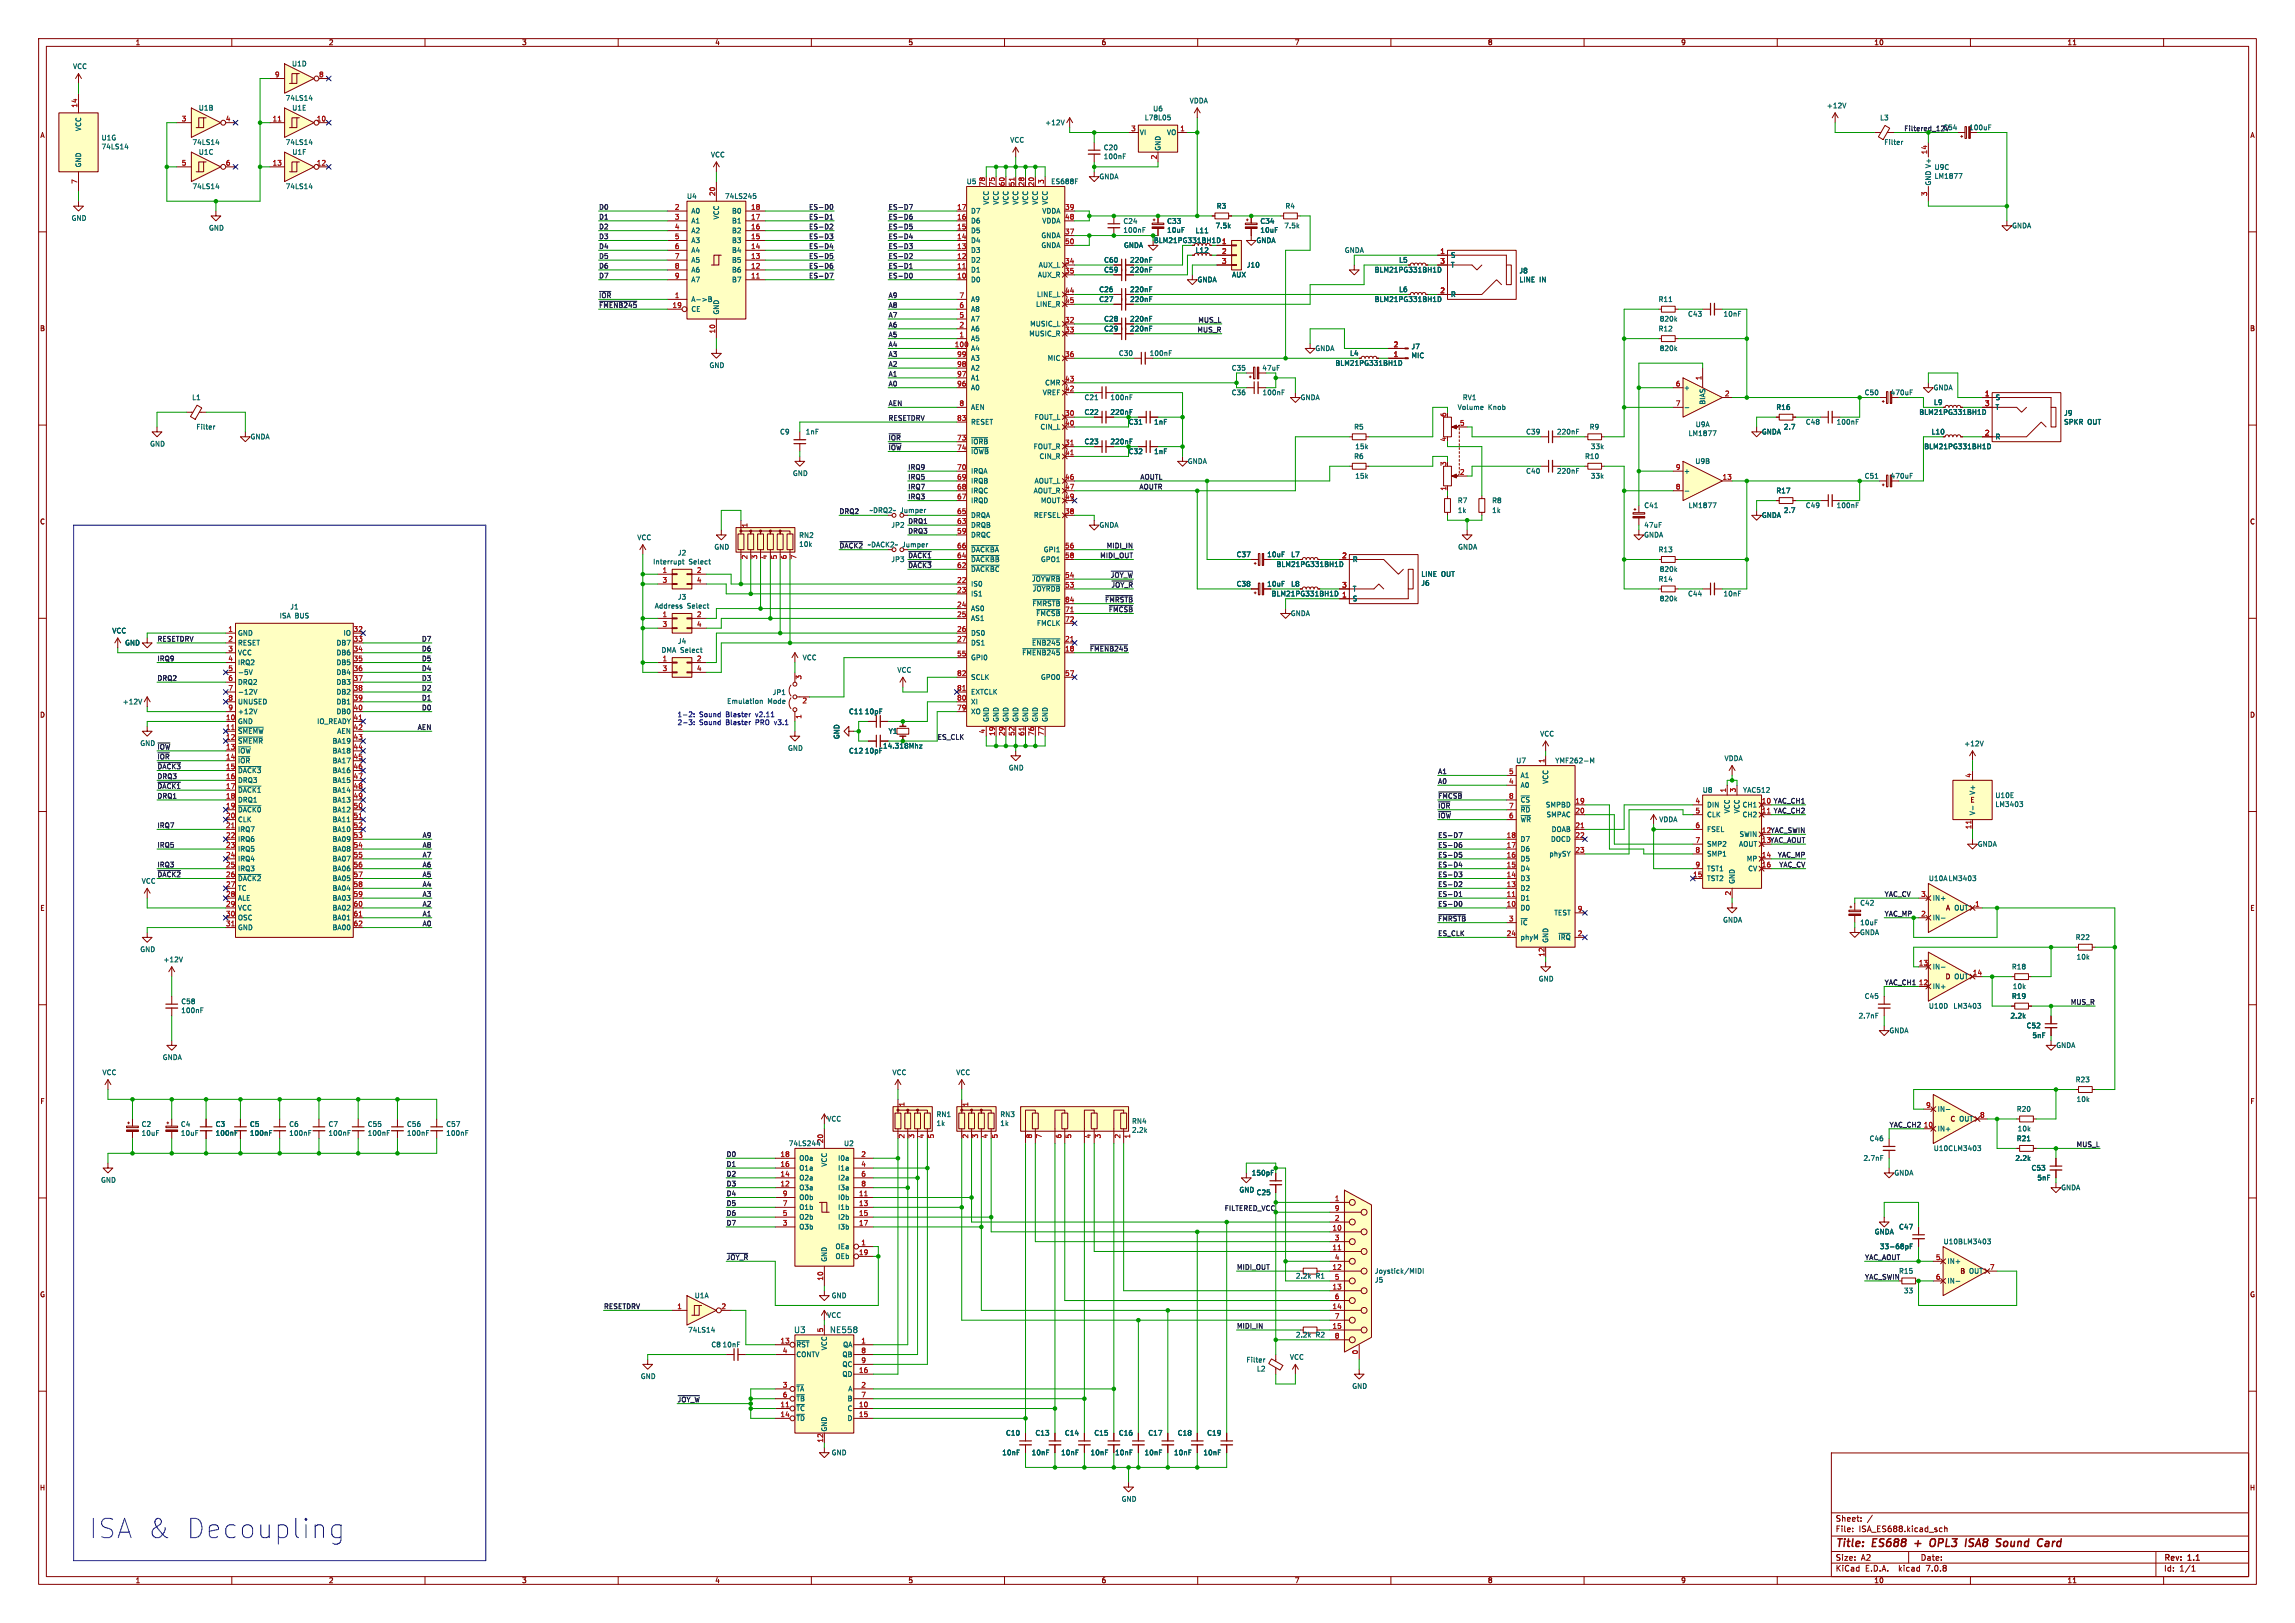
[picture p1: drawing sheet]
<svg xmlns="http://www.w3.org/2000/svg" width="594mm" height="420mm" viewBox="0 0 594 420" stroke-linecap="round" stroke-linejoin="round" font-family="sans-serif">
<defs><g id="words">
<text font-size="7" fill="#0000c2" x="22.9" y="398.5">ISA &amp; Decoupling</text>
<g font-size="2.8" fill="#840000">
<text x="475" y="400.9">Title:</text>
<text x="484.7" y="400.9">ES688</text>
<text x="496.4" y="400.9">+</text>
<text x="501.2" y="400.9">OPL3</text>
<text x="511.2" y="400.9">ISA8</text>
<text x="520" y="400.9">Sound</text>
<text x="531.4" y="400.9">Card</text>
</g>
<g font-size="2.1" fill="#006464">
<text x="205.4" y="345.2">U3</text>
<text x="214.7" y="345.2">NE558</text>
</g>
<g font-size="2.1" fill="#840000">
<text x="475" y="394">Sheet:</text>
<text x="475" y="396.7">File:</text>
<text x="481.1" y="396.7">ISA_ES688.kicad_sch</text>
<text x="475" y="406.9">KiCad</text>
<text x="475" y="404.1">Size:</text>
<text x="481.7" y="404.1">A2</text>
<text x="482.7" y="406.9">E.D.A.</text>
<text x="491.6" y="406.9">kicad</text>
<text x="497" y="404.1">Date:</text>
<text x="498.8" y="406.9">7.0.8</text>
<text x="560" y="404.3">Rev:</text>
<text x="560" y="406.9">Id:</text>
<text x="564.1" y="406.9">1/1</text>
<text x="566.4" y="404.3">1.1</text>
</g>
<g font-size="1.8" fill="#840000">
<text x="35" y="11.9">1</text>
<text x="85" y="11.9">2</text>
<text x="135" y="11.9">3</text>
<text x="185" y="11.9">4</text>
<text x="235" y="11.9">5</text>
<text x="285" y="11.9">6</text>
<text x="335" y="11.9">7</text>
<text x="385" y="11.9">8</text>
<text x="435" y="11.9">9</text>
<text x="485" y="11.9">10</text>
<text x="535" y="11.9">11</text>
<text x="10.3" y="35.9">A</text>
<text x="582.3" y="35.9">A</text>
<text x="298.5" y="63.1">BLM21PG331BH1D</text>
<text x="10.3" y="85.9">B</text>
<text x="582.3" y="85.9">B</text>
<text x="10.3" y="135.9">C</text>
<text x="582.3" y="135.9">C</text>
<text x="193.8" y="144.9" transform="rotate(-90 193.8 144.9)">2</text>
<text x="196.3" y="144.9" transform="rotate(-90 196.3 144.9)">3</text>
<text x="198.8" y="144.9" transform="rotate(-90 198.8 144.9)">4</text>
<text x="201.4" y="144.9" transform="rotate(-90 201.4 144.9)">5</text>
<text x="203.9" y="144.9" transform="rotate(-90 203.9 144.9)">6</text>
<text x="10.3" y="185.9">D</text>
<text x="582.3" y="185.9">D</text>
<text x="509.9" y="207.9">E</text>
<text x="10.3" y="235.9">E</text>
<text x="582.3" y="235.9">E</text>
<text x="10.3" y="285.9">F</text>
<text x="582.3" y="285.9">F</text>
<text x="234.4" y="294.7" transform="rotate(-90 234.4 294.7)">2</text>
<text x="236.9" y="294.7" transform="rotate(-90 236.9 294.7)">3</text>
<text x="239.5" y="294.7" transform="rotate(-90 239.5 294.7)">4</text>
<text x="250.9" y="294.7" transform="rotate(-90 250.9 294.7)">2</text>
<text x="253.4" y="294.7" transform="rotate(-90 253.4 294.7)">3</text>
<text x="256" y="294.7" transform="rotate(-90 256 294.7)">4</text>
<text x="10.3" y="335.9">G</text>
<text x="582.3" y="335.9">G</text>
<text x="10.2" y="385.9">H</text>
<text x="582.2" y="385.9">H</text>
<text x="35" y="409.9">1</text>
<text x="85" y="409.9">2</text>
<text x="135" y="409.9">3</text>
<text x="185" y="409.9">4</text>
<text x="235" y="409.9">5</text>
<text x="285" y="409.9">6</text>
<text x="335" y="409.9">7</text>
<text x="385" y="409.9">8</text>
<text x="435" y="409.9">9</text>
<text x="485" y="409.9">10</text>
<text x="535" y="409.9">11</text>
</g>
<g font-size="1.8" fill="#006464">
<text x="75.5" y="17.4">U1D</text>
<text x="18.8" y="18.1">VCC</text>
<text x="51.3" y="28.8">U1B</text>
<text x="73.8" y="26.3">74LS14</text>
<text x="75.5" y="28.8">U1E</text>
<text x="298.3" y="29">U6</text>
<text x="307.8" y="26.9">VDDA</text>
<text x="472.7" y="28.2">+12V</text>
<text x="21.2" y="34.1" transform="rotate(-90 21.2 34.1)">VCC</text>
<text x="270.4" y="32.6">+12V</text>
<text x="294.9" y="35.2">VI</text>
<text x="296.2" y="31.3">L78L05</text>
<text x="301.9" y="35.2">VO</text>
<text x="486.5" y="31.3">L3</text>
<text x="509.5" y="33.9">100uF</text>
<text x="26.2" y="36.5">U1G</text>
<text x="26.2" y="38.8">74LS14</text>
<text x="49.7" y="37.7">74LS14</text>
<text x="51.3" y="40.2">U1C</text>
<text x="73.8" y="37.7">74LS14</text>
<text x="75.6" y="40.2">U1F</text>
<text x="183.9" y="40.9">VCC</text>
<text x="261.4" y="37.1">VCC</text>
<text x="285.6" y="39.1">C20</text>
<text x="285.6" y="41.4">100nF</text>
<text x="300.6" y="39.1" transform="rotate(-90 300.6 39.1)">GND</text>
<text x="487.6" y="37.7">Filter</text>
<text x="21.2" y="43.4" transform="rotate(-90 21.2 43.4)">GND</text>
<text x="250.1" y="47.9">U5</text>
<text x="272" y="47.9">ES688F</text>
<text x="284.4" y="46.6">GNDA</text>
<text x="500.6" y="44.1">U9C</text>
<text x="500.6" y="46.5">LM1877</text>
<text x="49.7" y="49.1">74LS14</text>
<text x="73.8" y="49.1">74LS14</text>
<text x="177.7" y="51.7">U4</text>
<text x="187.5" y="51.7">74LS245</text>
<text x="256.1" y="53.1" transform="rotate(-90 256.1 53.1)">VCC</text>
<text x="258.7" y="53.1" transform="rotate(-90 258.7 53.1)">VCC</text>
<text x="261.2" y="53.1" transform="rotate(-90 261.2 53.1)">VCC</text>
<text x="263.8" y="53.1" transform="rotate(-90 263.8 53.1)">VCC</text>
<text x="266.3" y="53.1" transform="rotate(-90 266.3 53.1)">VCC</text>
<text x="268.8" y="53.1" transform="rotate(-90 268.8 53.1)">VCC</text>
<text x="271.4" y="53.1" transform="rotate(-90 271.4 53.1)">VCC</text>
<text x="500" y="48.1" transform="rotate(-90 500 48.1)">GND V+</text>
<text x="18.4" y="57.3">GND</text>
<text x="54" y="59.9">GND</text>
<text x="178.8" y="55.5">A0</text>
<text x="178.8" y="58">A1</text>
<text x="186.3" y="56.9" transform="rotate(-90 186.3 56.9)">VCC</text>
<text x="189.3" y="58">B1</text>
<text x="189.3" y="55.5">B0</text>
<text x="251.2" y="58">D6</text>
<text x="251.2" y="55.5">D7</text>
<text x="269.7" y="55.5">VDDA</text>
<text x="269.7" y="58">VDDA</text>
<text x="290.6" y="58.1">C24</text>
<text x="302" y="58.1">C33</text>
<text x="314.5" y="59.3">7.5k</text>
<text x="314.8" y="54.2">R3</text>
<text x="326.1" y="58.1">C34</text>
<text x="332.3" y="59.3">7.5k</text>
<text x="332.6" y="54.2">R4</text>
<text x="520.7" y="59.3">GNDA</text>
<text x="178.8" y="60.6">A2</text>
<text x="178.8" y="63.1">A3</text>
<text x="178.8" y="65.6">A4</text>
<text x="189.3" y="65.6">B4</text>
<text x="189.3" y="63.1">B3</text>
<text x="189.3" y="60.6">B2</text>
<text x="251.2" y="65.6">D3</text>
<text x="251.2" y="63.1">D4</text>
<text x="251.2" y="60.6">D5</text>
<text x="269.4" y="61.8">GNDA</text>
<text x="269.4" y="64.4">GNDA</text>
<text x="290.6" y="60.4">100nF</text>
<text x="290.8" y="64.4">GNDA</text>
<text x="302" y="60.4">10uF</text>
<text x="309.3" y="65.6">L12</text>
<text x="309.3" y="60.6">L11</text>
<text x="316.2" y="63.2">1</text>
<text x="325.1" y="63.1">GNDA</text>
<text x="326.1" y="60.4">10uF</text>
<text x="347.9" y="65.6">GNDA</text>
<text x="178.8" y="68.2">A5</text>
<text x="178.8" y="70.7">A6</text>
<text x="189.3" y="70.7">B6</text>
<text x="189.3" y="68.2">B5</text>
<text x="251.2" y="70.7">D1</text>
<text x="251.2" y="68.2">D2</text>
<text x="268.5" y="72">AUX_R</text>
<text x="268.7" y="69.4">AUX_L</text>
<text x="285.7" y="68.2">C60</text>
<text x="285.7" y="70.7">C59</text>
<text x="292.4" y="68.2">220nF</text>
<text x="292.4" y="70.7">220nF</text>
<text x="318.8" y="72">AUX</text>
<text x="322.6" y="69.4">J10</text>
<text x="355.7" y="70.7">BLM21PG331BH1D</text>
<text x="362" y="68.2">L5</text>
<text x="375.4" y="66.9">S</text>
<text x="375.4" y="69.4">T</text>
<text x="393.2" y="70.9">J8</text>
<text x="178.8" y="73.3">A7</text>
<text x="189.3" y="73.3">B7</text>
<text x="251.2" y="73.3">D0</text>
<text x="268.3" y="77.1">LINE_L</text>
<text x="284.4" y="75.8">C26</text>
<text x="292.4" y="75.8">220nF</text>
<text x="309.8" y="73.3">GNDA</text>
<text x="362" y="75.8">L6</text>
<text x="375.4" y="77.1">R</text>
<text x="393.2" y="73.3">LINE</text>
<text x="398.4" y="73.3">IN</text>
<text x="178.8" y="78.3">A-&gt;B</text>
<text x="178.8" y="80.9">CE</text>
<text x="186.3" y="81.5" transform="rotate(-90 186.3 81.5)">GND</text>
<text x="251.2" y="83.4">A7</text>
<text x="251.2" y="80.9">A8</text>
<text x="251.2" y="78.3">A9</text>
<text x="268" y="79.6">LINE_R</text>
<text x="284.4" y="78.3">C27</text>
<text x="285.7" y="83.4">C28</text>
<text x="292.4" y="78.3">220nF</text>
<text x="292.4" y="83.4">220nF</text>
<text x="355.7" y="78.3">BLM21PG331BH1D</text>
<text x="429.2" y="78.3">R11</text>
<text x="429.5" y="83.4">820k</text>
<text x="436.8" y="82.1">C43</text>
<text x="446" y="82.1">10nF</text>
<text x="251.2" y="88.5">A5</text>
<text x="251.2" y="86">A6</text>
<text x="266.3" y="87.2">MUSIC_R</text>
<text x="266.5" y="84.7">MUSIC_L</text>
<text x="285.7" y="86">C29</text>
<text x="292.4" y="86">220nF</text>
<text x="429.2" y="86">R12</text>
<text x="183.5" y="95.4">GND</text>
<text x="251.2" y="91">A4</text>
<text x="251.2" y="93.6">A3</text>
<text x="271" y="93.6">MIC</text>
<text x="289.5" y="92.3">C30</text>
<text x="297.5" y="92.3">100nF</text>
<text x="340.3" y="91">GNDA</text>
<text x="345.5" y="94.8">BLM21PG331BH1D</text>
<text x="349.3" y="92.3">L4</text>
<text x="365.2" y="90.6">J7</text>
<text x="365.2" y="92.9">MIC</text>
<text x="429.5" y="91">820k</text>
<text x="251.2" y="101.2">A0</text>
<text x="251.2" y="98.7">A1</text>
<text x="251.2" y="96.1">A2</text>
<text x="270.4" y="99.9">CMR</text>
<text x="318.7" y="96.1">C35</text>
<text x="435.7" y="101.2">+</text>
<text x="500.3" y="101.2">GNDA</text>
<text x="49.6" y="103.7">L1</text>
<text x="251.2" y="106.3">AEN</text>
<text x="269.8" y="102.5">VREF</text>
<text x="280.6" y="107.5">C22</text>
<text x="280.6" y="103.7">C21</text>
<text x="287.3" y="107.5">220nF</text>
<text x="287.3" y="103.7">100nF</text>
<text x="318.7" y="102.5">C36</text>
<text x="326.7" y="102.5">100nF</text>
<text x="336.5" y="103.7">GNDA</text>
<text x="377.2" y="106.3">Volume</text>
<text x="378.5" y="103.7">RV1</text>
<text x="385.2" y="106.3">Knob</text>
<text x="441.6" y="104.8" transform="rotate(-90 441.6 104.8)">BIAS</text>
<text x="459.6" y="106.3">R16</text>
<text x="482.5" y="102.5">C50</text>
<text x="489.2" y="102.5">470uF</text>
<text x="496.6" y="107.5">BLM21PG331BH1D</text>
<text x="500.4" y="105">L9</text>
<text x="516.4" y="103.7">S</text>
<text x="516.4" y="106.3">T</text>
<text x="534.1" y="107.8">J9</text>
<text x="50.7" y="111.4">Filter</text>
<text x="64.7" y="113.9">GNDA</text>
<text x="201.8" y="112.6">C9</text>
<text x="208.4" y="112.6">1nF</text>
<text x="251.2" y="110.1">RESET</text>
<text x="267.7" y="108.8">FOUT_L</text>
<text x="269.2" y="111.4">CIN_L</text>
<text x="292" y="110.1">C31</text>
<text x="298.6" y="110.1">1nF</text>
<text x="350.4" y="111.4">R5</text>
<text x="394.9" y="112.6">C39</text>
<text x="402.9" y="112.6">220nF</text>
<text x="411.3" y="111.4">R9</text>
<text x="436.9" y="113">LM1877</text>
<text x="438.8" y="110.7">U9A</text>
<text x="455.9" y="112.6">GNDA</text>
<text x="461.6" y="111.4">2.7</text>
<text x="467.3" y="110.1">C48</text>
<text x="475.3" y="110.1">100nF</text>
<text x="499.8" y="112.6">L10</text>
<text x="516.4" y="113.9">R</text>
<text x="534.1" y="110.1">SPKR</text>
<text x="540.3" y="110.1">OUT</text>
<text x="38.7" y="115.7">GND</text>
<text x="251.2" y="115.2">~{IORB}</text>
<text x="251.2" y="117.7">~{IOWB}</text>
<text x="267.4" y="116.4">FOUT_R</text>
<text x="268.9" y="119">CIN_R</text>
<text x="280.6" y="115.2">C23</text>
<text x="287.3" y="115.2">220nF</text>
<text x="292" y="117.7">C32</text>
<text x="298.6" y="117.7">1nF</text>
<text x="350.4" y="119">R6</text>
<text x="350.7" y="116.4">15k</text>
<text x="410.1" y="119">R10</text>
<text x="411.6" y="116.4">33k</text>
<text x="497.9" y="116.4">BLM21PG331BH1D</text>
<text x="205.1" y="123.4">GND</text>
<text x="251.2" y="125.3">IRQB</text>
<text x="251.2" y="122.8">IRQA</text>
<text x="267.7" y="125.3">AOUT_L</text>
<text x="307.3" y="120.2">GNDA</text>
<text x="350.7" y="124.1">15k</text>
<text x="394.9" y="122.8">C40</text>
<text x="402.9" y="122.8">220nF</text>
<text x="411.6" y="124.1">33k</text>
<text x="435.7" y="122.8">+</text>
<text x="438.7" y="120.2">U9B</text>
<text x="482.5" y="124.1">C51</text>
<text x="489.2" y="124.1">470uF</text>
<text x="251.2" y="130.4">IRQD</text>
<text x="251.2" y="127.9">IRQC</text>
<text x="267.4" y="127.9">AOUT_R</text>
<text x="269.3" y="130.4">MOUT</text>
<text x="377.2" y="130.4">R7</text>
<text x="386.1" y="130.4">R8</text>
<text x="425.5" y="131.7">C41</text>
<text x="436.9" y="131.7">LM1877</text>
<text x="459.6" y="127.9">R17</text>
<text x="467.3" y="131.7">C49</text>
<text x="475.3" y="131.7">100nF</text>
<text x="225" y="132.9">~DRQ2~ Jumper</text>
<text x="230.6" y="136.8">JP2</text>
<text x="251.2" y="136.8">DRQB</text>
<text x="251.2" y="134.2">DRQA</text>
<text x="267.5" y="134.2">REFSEL</text>
<text x="284.4" y="136.8">GNDA</text>
<text x="377.2" y="132.9">1k</text>
<text x="386.1" y="132.9">1k</text>
<text x="425.5" y="136.8">47uF</text>
<text x="455.9" y="134.2">GNDA</text>
<text x="461.6" y="132.9">2.7</text>
<text x="164.8" y="140">VCC</text>
<text x="175.3" y="143.9">J2</text>
<text x="184.8" y="142.4">GND</text>
<text x="206.7" y="141.7">10k</text>
<text x="206.7" y="139.4">RN2</text>
<text x="224.4" y="141.8">~DACK2~ Jumper</text>
<text x="251.2" y="139.3">DRQC</text>
<text x="251.2" y="143.1">~{DACKBA}</text>
<text x="270" y="143.1">GPI1</text>
<text x="377.3" y="142.4">GNDA</text>
<text x="425.4" y="139.3">GNDA</text>
<text x="429.2" y="143.1">R13</text>
<text x="168.9" y="146.3">Interrupt</text>
<text x="178.3" y="146.3">Select</text>
<text x="230.6" y="145.6">JP3</text>
<text x="251.2" y="148.2">~{DACKBC}</text>
<text x="251.2" y="145.6">~{DACKBB}</text>
<text x="269.3" y="145.6">GPO1</text>
<text x="319.9" y="144.4">C37</text>
<text x="327.9" y="144.4">10uF</text>
<text x="330.3" y="146.9">BLM21PG331BH1D</text>
<text x="334.1" y="144.4">L7</text>
<text x="350" y="145.6">R</text>
<text x="367.8" y="149.5">LINE</text>
<text x="373" y="149.5">OUT</text>
<text x="429.5" y="148.2">820k</text>
<text x="175.3" y="155.4">J3</text>
<text x="251.2" y="152">IS0</text>
<text x="251.2" y="154.5">IS1</text>
<text x="267" y="150.7">~{JOYWRB}</text>
<text x="267.2" y="153.3">~{JOYRDB}</text>
<text x="319.9" y="152">C38</text>
<text x="327.9" y="152">10uF</text>
<text x="329" y="154.5">BLM21PG331BH1D</text>
<text x="334.1" y="152">L8</text>
<text x="350" y="155.8">S</text>
<text x="350" y="153.3">T</text>
<text x="367.8" y="151.8">J6</text>
<text x="429.2" y="150.7">R14</text>
<text x="429.5" y="155.8">820k</text>
<text x="436.8" y="154.5">C44</text>
<text x="446" y="154.5">10nF</text>
<text x="72.3" y="160.2">ISA BUS</text>
<text x="75" y="157.9">J1</text>
<text x="169.4" y="157.7">Address</text>
<text x="177.8" y="157.7">Select</text>
<text x="251.2" y="158.3">AS0</text>
<text x="251.2" y="160.9">AS1</text>
<text x="267.1" y="157.1">~{FMRSTB}</text>
<text x="268.1" y="159.6">~{FMCSB}</text>
<text x="334" y="159.6">GNDA</text>
<text x="28.9" y="164.1">VCC</text>
<text x="32.3" y="167.2">GND</text>
<text x="61.5" y="164.7">GND</text>
<text x="61.5" y="167.2">RESET</text>
<text x="87" y="167.2">DB7</text>
<text x="88.8" y="164.7">IO</text>
<text x="175.3" y="166.8">J4</text>
<text x="251.2" y="164.7">DS0</text>
<text x="251.2" y="167.2">DS1</text>
<text x="267" y="167.2">~{ENB245}</text>
<text x="268.3" y="162.2">FMCLK</text>
<text x="61.5" y="169.8">VCC</text>
<text x="61.5" y="172.3">IRQ2</text>
<text x="87" y="169.8">DB6</text>
<text x="87" y="172.3">DB5</text>
<text x="171.1" y="169.1">DMA Select</text>
<text x="207.6" y="171">VCC</text>
<text x="251.2" y="171">GPI0</text>
<text x="264.5" y="169.8">~{FMENB245}</text>
<text x="61.5" y="174.9">-5V</text>
<text x="61.5" y="177.4">DRQ2</text>
<text x="61.5" y="179.9">-12V</text>
<text x="87" y="174.9">DB4</text>
<text x="87" y="177.4">DB3</text>
<text x="87" y="179.9">DB2</text>
<text x="232.1" y="174.3">VCC</text>
<text x="251.2" y="179.9">EXTCLK</text>
<text x="251.2" y="176.1">SCLK</text>
<text x="269.3" y="176.1">GPO0</text>
<text x="31.6" y="182.5">+12V</text>
<text x="61.5" y="182.5">UNUSED</text>
<text x="61.5" y="185">+12V</text>
<text x="87" y="182.5">DB1</text>
<text x="87" y="185">DB0</text>
<text x="188.1" y="182.3">Emulation</text>
<text x="198.7" y="182.3">Mode</text>
<text x="199.9" y="180">JP1</text>
<text x="219.6" y="185">C11</text>
<text x="223.7" y="185">10pF</text>
<text x="251.2" y="185">XO</text>
<text x="251.2" y="182.5">XI</text>
<text x="61.5" y="187.6">GND</text>
<text x="61.5" y="190.1">~{SMEMW}</text>
<text x="82" y="187.6">IO_READY</text>
<text x="87.2" y="190.1">AEN</text>
<text x="217.4" y="191.4" transform="rotate(-90 217.4 191.4)">GND</text>
<text x="229.9" y="190.1">Y1</text>
<text x="256.1" y="186.9" transform="rotate(-90 256.1 186.9)">GND</text>
<text x="258.7" y="186.9" transform="rotate(-90 258.7 186.9)">GND</text>
<text x="261.2" y="186.9" transform="rotate(-90 261.2 186.9)">GND</text>
<text x="263.8" y="186.9" transform="rotate(-90 263.8 186.9)">GND</text>
<text x="266.3" y="186.9" transform="rotate(-90 266.3 186.9)">GND</text>
<text x="268.8" y="186.9" transform="rotate(-90 268.8 186.9)">GND</text>
<text x="271.4" y="186.9" transform="rotate(-90 271.4 186.9)">GND</text>
<text x="398.5" y="190.8">VCC</text>
<text x="36.2" y="193.2">GND</text>
<text x="61.5" y="192.6">~{SMEMR}</text>
<text x="61.5" y="195.2">~{IOW}</text>
<text x="61.5" y="197.7">~{IOR}</text>
<text x="86" y="192.6">BA19</text>
<text x="86" y="195.2">BA18</text>
<text x="86" y="197.7">BA17</text>
<text x="203.8" y="194.5">GND</text>
<text x="219.6" y="195.2">C12</text>
<text x="223.7" y="195.2">10pF</text>
<text x="228.4" y="193.9">14.318Mhz</text>
<text x="392.3" y="197.7">U7</text>
<text x="402.4" y="197.7">YMF262-M</text>
<text x="446.2" y="197.1">VDDA</text>
<text x="508.3" y="193.3">+12V</text>
<text x="61.5" y="200.3">~{DACK3}</text>
<text x="61.5" y="202.8">DRQ3</text>
<text x="86" y="200.3">BA16</text>
<text x="86" y="202.8">BA15</text>
<text x="261" y="199.6">GND</text>
<text x="393.4" y="201.5">A1</text>
<text x="400.9" y="203" transform="rotate(-90 400.9 203)">VCC</text>
<text x="61.5" y="205.3">~{DACK1}</text>
<text x="61.5" y="207.9">DRQ1</text>
<text x="86" y="205.3">BA14</text>
<text x="86" y="207.9">BA13</text>
<text x="393.4" y="204.1">A0</text>
<text x="393.4" y="207.9">~{CS}</text>
<text x="400" y="209.1">SMPBD</text>
<text x="440.6" y="205.3">U8</text>
<text x="441.7" y="209.1">DIN</text>
<text x="450.9" y="209.1">CH1</text>
<text x="451" y="205.3">YAC512</text>
<text x="511.4" y="205.8" transform="rotate(-90 511.4 205.8)">V+</text>
<text x="516.3" y="206.7">U10E</text>
<text x="516.3" y="209">LM3403</text>
<text x="61.5" y="210.4">~{DACK0}</text>
<text x="61.5" y="213">CLK</text>
<text x="61.5" y="215.5">IRQ7</text>
<text x="86" y="210.4">BA12</text>
<text x="86" y="213">BA11</text>
<text x="86" y="215.5">BA10</text>
<text x="393.4" y="213">~{WR}</text>
<text x="393.4" y="210.4">~{RD}</text>
<text x="400.2" y="211.7">SMPAC</text>
<text x="401.5" y="215.5">DOAB</text>
<text x="429.3" y="213">VDDA</text>
<text x="441.7" y="211.7">CLK</text>
<text x="441.7" y="215.5">FSEL</text>
<text x="447.9" y="210.6" transform="rotate(-90 447.9 210.6)">VCC</text>
<text x="450.4" y="210.6" transform="rotate(-90 450.4 210.6)">VCC</text>
<text x="450.9" y="211.7">CH2</text>
<text x="511.4" y="211.1" transform="rotate(-90 511.4 211.1)">V-</text>
<text x="61.5" y="218">IRQ6</text>
<text x="61.5" y="220.6">IRQ5</text>
<text x="86" y="218">BA09</text>
<text x="86" y="220.6">BA08</text>
<text x="393.4" y="220.6">D6</text>
<text x="393.4" y="218">D7</text>
<text x="400.9" y="221.8">phySY</text>
<text x="401.3" y="218">DOCD</text>
<text x="441.7" y="219.3">SMP2</text>
<text x="441.7" y="221.8">SMP1</text>
<text x="450" y="219.3">AOUT</text>
<text x="450.1" y="216.8">SWIN</text>
<text x="511.8" y="219.3">GNDA</text>
<text x="61.5" y="223.1">IRQ4</text>
<text x="61.5" y="225.7">IRQ3</text>
<text x="86" y="223.1">BA07</text>
<text x="86" y="225.7">BA06</text>
<text x="393.4" y="225.7">D4</text>
<text x="393.4" y="223.1">D5</text>
<text x="441.7" y="225.7">TST1</text>
<text x="452" y="223.1">MP</text>
<text x="452.4" y="225.7">CV</text>
<text x="36.6" y="228.9">VCC</text>
<text x="61.5" y="228.2">~{DACK2}</text>
<text x="61.5" y="230.7">TC</text>
<text x="61.5" y="233.3">ALE</text>
<text x="86" y="228.2">BA05</text>
<text x="86" y="230.7">BA04</text>
<text x="86" y="233.3">BA03</text>
<text x="393.4" y="233.3">D1</text>
<text x="393.4" y="230.7">D2</text>
<text x="393.4" y="228.2">D3</text>
<text x="441.7" y="228.2">TST2</text>
<text x="449.2" y="228.9" transform="rotate(-90 449.2 228.9)">GND</text>
<text x="499.1" y="228.2">U10A LM3403</text>
<text x="500.1" y="233.3">IN+</text>
<text x="61.5" y="235.8">VCC</text>
<text x="61.5" y="238.4">OSC</text>
<text x="86" y="235.8">BA02</text>
<text x="86" y="238.4">BA01</text>
<text x="393.4" y="235.8">D0</text>
<text x="393.4" y="239.6">~{IC}</text>
<text x="402.2" y="237.1">TEST</text>
<text x="445.9" y="238.9">GNDA</text>
<text x="481.3" y="234.5">C42</text>
<text x="481.3" y="239.6">10uF</text>
<text x="500.1" y="238.4">IN-</text>
<text x="503.5" y="235.8">A OUT</text>
<text x="61.5" y="240.9">GND</text>
<text x="86" y="240.9">BA00</text>
<text x="393.4" y="243.4">phyM</text>
<text x="400.9" y="244.1" transform="rotate(-90 400.9 244.1)">GND</text>
<text x="403.2" y="243.4">~{IRQ}</text>
<text x="481.3" y="242.2">GNDA</text>
<text x="537.1" y="243.4">R22</text>
<text x="36.2" y="246.6">GND</text>
<text x="42.2" y="249.2">+12V</text>
<text x="500.1" y="251.1">IN-</text>
<text x="520.6" y="251.1">R18</text>
<text x="537.4" y="248.5">10k</text>
<text x="398.1" y="254.2">GND</text>
<text x="500.1" y="256.1">IN+</text>
<text x="503.4" y="253.6">D OUT</text>
<text x="520.8" y="256.1">10k</text>
<text x="46.8" y="262.4">100nF</text>
<text x="46.8" y="260">C58</text>
<text x="480.9" y="263.8">2.7nF</text>
<text x="482.5" y="258.7">C45</text>
<text x="499.1" y="261.2">U10D</text>
<text x="505.5" y="261.2">LM3403</text>
<text x="520.2" y="263.8">2.2k</text>
<text x="520.6" y="258.7">R19</text>
<text x="488.9" y="267.6">GNDA</text>
<text x="524.4" y="266.3">C52</text>
<text x="525.9" y="268.8">5nF</text>
<text x="42" y="274.5">GNDA</text>
<text x="532.1" y="271.4">GNDA</text>
<text x="26.4" y="278.4">VCC</text>
<text x="230.9" y="278.4">VCC</text>
<text x="247.4" y="278.4">VCC</text>
<text x="537.1" y="280.3">R23</text>
<text x="501.4" y="287.9">IN-</text>
<text x="521.9" y="287.9">R20</text>
<text x="537.4" y="285.3">10k</text>
<text x="36.5" y="291.8">C2</text>
<text x="46.7" y="291.8">C4</text>
<text x="55.7" y="291.8">C3</text>
<text x="64.6" y="291.8">C5</text>
<text x="74.7" y="291.8">C6</text>
<text x="84.9" y="291.8">C7</text>
<text x="95.1" y="291.8">C55</text>
<text x="105.2" y="291.8">C56</text>
<text x="115.4" y="291.8">C57</text>
<text x="214" y="290.4">VCC</text>
<text x="242.3" y="289.3">RN1</text>
<text x="242.3" y="291.6">1k</text>
<text x="258.8" y="289.3">RN3</text>
<text x="258.8" y="291.6">1k</text>
<text x="292.9" y="291">RN4</text>
<text x="292.9" y="293.3">2.2k</text>
<text x="501.4" y="293">IN+</text>
<text x="504.7" y="290.4">C OUT</text>
<text x="522.1" y="293">10k</text>
<text x="36.5" y="294.1">10uF</text>
<text x="46.7" y="294.1">10uF</text>
<text x="55.7" y="294.1">100nF</text>
<text x="64.6" y="294.1">100nF</text>
<text x="74.7" y="294.1">100nF</text>
<text x="84.9" y="294.1">100nF</text>
<text x="95.1" y="294.1">100nF</text>
<text x="105.2" y="294.1">100nF</text>
<text x="115.4" y="294.1">100nF</text>
<text x="204" y="296.8">74LS244</text>
<text x="213.1" y="296" transform="rotate(-90 213.1 296)">20</text>
<text x="218.3" y="296.8">U2</text>
<text x="483.8" y="295.5">C46</text>
<text x="500.4" y="298">U10C LM3403</text>
<text x="521.9" y="295.5">R21</text>
<text x="206.8" y="305.7">O2a</text>
<text x="206.8" y="303.1">O1a</text>
<text x="206.8" y="300.6">O0a</text>
<text x="214.2" y="302" transform="rotate(-90 214.2 302)">VCC</text>
<text x="216.8" y="300.6">I0a</text>
<text x="216.8" y="303.1">I1a</text>
<text x="216.8" y="305.7">I2a</text>
<text x="323.9" y="304.4">150pF</text>
<text x="482.2" y="300.6">2.7nF</text>
<text x="490.2" y="304.4">GNDA</text>
<text x="521.5" y="300.6">2.2k</text>
<text x="525.7" y="303.1">C53</text>
<text x="527.2" y="305.7">5nF</text>
<text x="26" y="306.2">GND</text>
<text x="206.8" y="308.2">O3a</text>
<text x="206.8" y="310.7">O0b</text>
<text x="216.8" y="310.7">I0b</text>
<text x="216.8" y="308.2">I3a</text>
<text x="320.7" y="308.8">GND</text>
<text x="325.1" y="309.5">C25</text>
<text x="533.4" y="308.2">GNDA</text>
<text x="206.8" y="315.8">O2b</text>
<text x="206.8" y="313.3">O1b</text>
<text x="216.8" y="313.3">I1b</text>
<text x="216.8" y="315.8">I2b</text>
<text x="206.8" y="318.4">O3b</text>
<text x="216.1" y="323.4">OEa</text>
<text x="216.8" y="318.4">I3b</text>
<text x="485.1" y="319.6">GNDA</text>
<text x="486.4" y="323.4">33-68pF</text>
<text x="491.4" y="318.4">C47</text>
<text x="502.9" y="322.2">U10B LM3403</text>
<text x="214.2" y="326.6" transform="rotate(-90 214.2 326.6)">GND</text>
<text x="216.1" y="326">OEb</text>
<text x="355.7" y="329.8">Joystick/MIDI</text>
<text x="491.4" y="329.8">R15</text>
<text x="503.9" y="327.3">IN+</text>
<text x="507.3" y="329.8">B OUT</text>
<text x="335.3" y="331.1">2.2k</text>
<text x="340.4" y="331.1">R1</text>
<text x="355.7" y="332.1">J5</text>
<text x="492.7" y="334.9">33</text>
<text x="503.9" y="332.3">IN-</text>
<text x="179.7" y="336.1">U1A</text>
<text x="214" y="341.2">VCC</text>
<text x="215.1" y="336.1">GND</text>
<text x="178" y="345">74LS14</text>
<text x="335.3" y="346.3">2.2k</text>
<text x="340.4" y="346.3">R2</text>
<text x="184" y="348.8">C8</text>
<text x="186.9" y="348.8">10nF</text>
<text x="206" y="348.8">~{RST}</text>
<text x="206" y="351.4">CONTV</text>
<text x="214.2" y="349.5" transform="rotate(-90 214.2 349.5)">VCC</text>
<text x="217.9" y="351.4">QB</text>
<text x="217.9" y="353.9">QC</text>
<text x="218.1" y="348.8">QA</text>
<text x="322.5" y="352.8">Filter</text>
<text x="333.7" y="352.1">VCC</text>
<text x="165.7" y="357">GND</text>
<text x="217.9" y="356.5">QD</text>
<text x="325.2" y="355.1">L2</text>
<text x="349.9" y="359.6">GND</text>
<text x="206" y="365.4">~{TC}</text>
<text x="206" y="360.3">~{TA}</text>
<text x="206" y="362.8">~{TB}</text>
<text x="219.3" y="365.4">C</text>
<text x="219.3" y="362.8">B</text>
<text x="219.4" y="360.3">A</text>
<text x="206" y="367.9">~{TD}</text>
<text x="214.2" y="370.6" transform="rotate(-90 214.2 370.6)">GND</text>
<text x="219.3" y="367.9">D</text>
<text x="260.3" y="371.7">C10</text>
<text x="267.9" y="371.7">C13</text>
<text x="275.5" y="371.7">C14</text>
<text x="283.1" y="371.7">C15</text>
<text x="289.5" y="371.7">C16</text>
<text x="297.1" y="371.7">C17</text>
<text x="304.7" y="371.7">C18</text>
<text x="312.3" y="371.7">C19</text>
<text x="215.1" y="376.8">GND</text>
<text x="259.3" y="376.8">10nF</text>
<text x="266.9" y="376.8">10nF</text>
<text x="274.5" y="376.8">10nF</text>
<text x="282.2" y="376.8">10nF</text>
<text x="288.5" y="376.8">10nF</text>
<text x="296.1" y="376.8">10nF</text>
<text x="303.7" y="376.8">10nF</text>
<text x="311.4" y="376.8">10nF</text>
<text x="290.2" y="388.8">GND</text>
</g>
<g font-size="1.8" fill="#a90000">
<text x="71" y="20.1">9</text>
<text x="82.5" y="20.1">8</text>
<text x="20.1" y="28" transform="rotate(-90 20.1 28)">14</text>
<text x="46.9" y="31.5">3</text>
<text x="58.3" y="31.5">4</text>
<text x="70.4" y="31.5">11</text>
<text x="81.9" y="31.5">10</text>
<text x="292.7" y="34">3</text>
<text x="305.4" y="34">1</text>
<text x="299.5" y="41.3" transform="rotate(-90 299.5 41.3)">2</text>
<text x="498.9" y="40" transform="rotate(-90 498.9 40)">14</text>
<text x="20.1" y="47.7" transform="rotate(-90 20.1 47.7)">7</text>
<text x="46.9" y="42.9">5</text>
<text x="58.3" y="42.9">6</text>
<text x="70.4" y="42.9">13</text>
<text x="81.9" y="42.9">12</text>
<text x="270.3" y="47.7" transform="rotate(-90 270.3 47.7)">3</text>
<text x="185.2" y="50.8" transform="rotate(-90 185.2 50.8)">20</text>
<text x="255" y="48.3" transform="rotate(-90 255 48.3)">78</text>
<text x="257.6" y="48.3" transform="rotate(-90 257.6 48.3)">75</text>
<text x="260.1" y="48.3" transform="rotate(-90 260.1 48.3)">60</text>
<text x="262.6" y="48.3" transform="rotate(-90 262.6 48.3)">51</text>
<text x="265.2" y="48.3" transform="rotate(-90 265.2 48.3)">28</text>
<text x="267.7" y="48.3" transform="rotate(-90 267.7 48.3)">20</text>
<text x="498.9" y="50.9" transform="rotate(-90 498.9 50.9)">3</text>
<text x="174.6" y="54.4">2</text>
<text x="174.6" y="56.9">3</text>
<text x="174.6" y="59.4">4</text>
<text x="194.3" y="59.4">16</text>
<text x="194.3" y="56.9">17</text>
<text x="194.3" y="54.4">18</text>
<text x="247.6" y="59.4">15</text>
<text x="247.6" y="56.9">16</text>
<text x="247.6" y="54.4">17</text>
<text x="275.5" y="54.4">39</text>
<text x="275.5" y="56.9">48</text>
<text x="174.6" y="62">5</text>
<text x="174.6" y="64.5">6</text>
<text x="194.3" y="64.5">14</text>
<text x="194.3" y="62">15</text>
<text x="247.6" y="64.5">13</text>
<text x="247.6" y="62">14</text>
<text x="275.5" y="60.7">37</text>
<text x="275.5" y="63.2">50</text>
<text x="316.2" y="65.8">2</text>
<text x="372.7" y="65.8">1</text>
<text x="174.6" y="67.1">7</text>
<text x="174.6" y="69.6">8</text>
<text x="194.3" y="69.6">12</text>
<text x="194.3" y="67.1">13</text>
<text x="247.6" y="69.6">11</text>
<text x="247.6" y="67.1">12</text>
<text x="275.5" y="68.3">34</text>
<text x="275.5" y="70.9">35</text>
<text x="316.2" y="68.3">3</text>
<text x="372.7" y="68.3">3</text>
<text x="174.6" y="77.2">1</text>
<text x="174.6" y="72.1">9</text>
<text x="194.3" y="72.1">11</text>
<text x="247.6" y="72.1">10</text>
<text x="248.2" y="77.2">7</text>
<text x="275.5" y="75.9">44</text>
<text x="372.7" y="75.9">2</text>
<text x="173.9" y="79.8">19</text>
<text x="248.2" y="82.3">5</text>
<text x="248.2" y="79.8">6</text>
<text x="275.5" y="83.6">32</text>
<text x="275.5" y="78.5">45</text>
<text x="185.2" y="86.4" transform="rotate(-90 185.2 86.4)">10</text>
<text x="247" y="89.9">100</text>
<text x="248.2" y="87.4">1</text>
<text x="248.2" y="84.8">2</text>
<text x="275.5" y="86.1">33</text>
<text x="360.6" y="89.9">2</text>
<text x="247.6" y="95">98</text>
<text x="247.6" y="92.5">99</text>
<text x="275.5" y="92.5">36</text>
<text x="360.6" y="92.5">1</text>
<text x="247.6" y="100.1">96</text>
<text x="247.6" y="97.5">97</text>
<text x="275.5" y="101.3">42</text>
<text x="275.5" y="98.8">43</text>
<text x="433.6" y="100.1">6</text>
<text x="440.4" y="98.5" transform="rotate(-90 440.4 98.5)">1</text>
<text x="248.2" y="105.2">8</text>
<text x="275.5" y="107.7">30</text>
<text x="433.6" y="105.2">7</text>
<text x="446.3" y="102.6">2</text>
<text x="513.6" y="102.6">1</text>
<text x="513.6" y="105.2">3</text>
<text x="247.6" y="109">83</text>
<text x="275.5" y="110.2">40</text>
<text x="374.4" y="108" transform="rotate(-90 374.4 108)">6</text>
<text x="377.8" y="110.2">5</text>
<text x="513.6" y="112.8">2</text>
<text x="247.6" y="114">73</text>
<text x="247.6" y="116.6">74</text>
<text x="275.5" y="115.3">31</text>
<text x="275.5" y="117.9">41</text>
<text x="374.4" y="114.4" transform="rotate(-90 374.4 114.4)">4</text>
<text x="247.6" y="124.2">69</text>
<text x="247.6" y="121.7">70</text>
<text x="275.5" y="124.2">46</text>
<text x="374.4" y="120.7" transform="rotate(-90 374.4 120.7)">3</text>
<text x="377.8" y="122.9">2</text>
<text x="433.6" y="121.7">9</text>
<text x="445.7" y="124.2">13</text>
<text x="247.6" y="129.3">67</text>
<text x="247.6" y="126.7">68</text>
<text x="275.5" y="126.7">47</text>
<text x="275.5" y="129.3">49</text>
<text x="374.4" y="127.1" transform="rotate(-90 374.4 127.1)">1</text>
<text x="433.6" y="126.7">8</text>
<text x="193.8" y="136.6" transform="rotate(-90 193.8 136.6)">1</text>
<text x="247.6" y="135.6">63</text>
<text x="247.6" y="133.1">65</text>
<text x="275.5" y="133.1">38</text>
<text x="247.6" y="138.2">59</text>
<text x="247.6" y="142">66</text>
<text x="275.5" y="142">56</text>
<text x="171.4" y="148.3">1</text>
<text x="180.3" y="148.3">2</text>
<text x="206.5" y="144.9" transform="rotate(-90 206.5 144.9)">7</text>
<text x="247.6" y="147.1">62</text>
<text x="247.6" y="144.5">64</text>
<text x="275.5" y="149.6">54</text>
<text x="275.5" y="144.5">58</text>
<text x="347.3" y="144.5">2</text>
<text x="171.4" y="150.9">3</text>
<text x="180.3" y="150.9">4</text>
<text x="247.6" y="150.9">22</text>
<text x="247.6" y="153.4">23</text>
<text x="275.5" y="152.1">53</text>
<text x="275.5" y="156">84</text>
<text x="347.3" y="154.7">1</text>
<text x="347.3" y="152.1">3</text>
<text x="171.4" y="159.8">1</text>
<text x="180.3" y="159.8">2</text>
<text x="247.6" y="157.2">24</text>
<text x="247.6" y="159.8">25</text>
<text x="275.5" y="158.5">71</text>
<text x="275.5" y="161">72</text>
<text x="59" y="163.6">1</text>
<text x="59" y="166.1">2</text>
<text x="91.4" y="163.6">32</text>
<text x="91.4" y="166.1">33</text>
<text x="171.4" y="162.3">3</text>
<text x="180.3" y="162.3">4</text>
<text x="247.6" y="163.6">26</text>
<text x="247.6" y="166.1">27</text>
<text x="275.5" y="166.1">21</text>
<text x="59" y="168.7">3</text>
<text x="59" y="171.2">4</text>
<text x="59" y="173.7">5</text>
<text x="91.4" y="168.7">34</text>
<text x="91.4" y="171.2">35</text>
<text x="91.4" y="173.7">36</text>
<text x="171.4" y="171.2">1</text>
<text x="171.4" y="173.7">3</text>
<text x="180.3" y="171.2">2</text>
<text x="180.3" y="173.7">4</text>
<text x="247.6" y="169.9">55</text>
<text x="275.5" y="168.7">18</text>
<text x="59" y="176.3">6</text>
<text x="59" y="178.8">7</text>
<text x="91.4" y="176.3">37</text>
<text x="91.4" y="178.8">38</text>
<text x="207.7" y="176" transform="rotate(-90 207.7 176)">3</text>
<text x="247.6" y="178.8">81</text>
<text x="247.6" y="175">82</text>
<text x="275.5" y="175">57</text>
<text x="59" y="181.4">8</text>
<text x="59" y="183.9">9</text>
<text x="91.4" y="181.4">39</text>
<text x="91.4" y="183.9">40</text>
<text x="207.6" y="182.3">2</text>
<text x="247.6" y="183.9">79</text>
<text x="247.6" y="181.4">80</text>
<text x="58.4" y="186.4">10</text>
<text x="58.4" y="189">11</text>
<text x="58.4" y="191.5">12</text>
<text x="91.4" y="186.4">41</text>
<text x="91.4" y="189">42</text>
<text x="91.4" y="191.5">43</text>
<text x="207.7" y="186.1" transform="rotate(-90 207.7 186.1)">1</text>
<text x="255" y="189.9" transform="rotate(-90 255 189.9)">4</text>
<text x="257.6" y="190.5" transform="rotate(-90 257.6 190.5)">19</text>
<text x="260.1" y="190.5" transform="rotate(-90 260.1 190.5)">29</text>
<text x="262.6" y="190.5" transform="rotate(-90 262.6 190.5)">52</text>
<text x="265.2" y="190.5" transform="rotate(-90 265.2 190.5)">61</text>
<text x="267.7" y="190.5" transform="rotate(-90 267.7 190.5)">76</text>
<text x="270.3" y="190.5" transform="rotate(-90 270.3 190.5)">77</text>
<text x="58.4" y="194.1">13</text>
<text x="58.4" y="196.6">14</text>
<text x="91.4" y="194.1">44</text>
<text x="91.4" y="196.6">45</text>
<text x="399.8" y="197.6" transform="rotate(-90 399.8 197.6)">1</text>
<text x="58.4" y="199.1">15</text>
<text x="58.4" y="201.7">16</text>
<text x="91.4" y="199.1">46</text>
<text x="91.4" y="201.7">47</text>
<text x="390.5" y="202.9">4</text>
<text x="390.5" y="200.4">5</text>
<text x="510.3" y="201.4" transform="rotate(-90 510.3 201.4)">4</text>
<text x="58.4" y="204.2">17</text>
<text x="58.4" y="206.8">18</text>
<text x="58.4" y="209.3">19</text>
<text x="91.4" y="204.2">48</text>
<text x="91.4" y="206.8">49</text>
<text x="91.4" y="209.3">50</text>
<text x="390.5" y="209.3">7</text>
<text x="390.5" y="206.8">8</text>
<text x="407.6" y="208">19</text>
<text x="438.7" y="208">4</text>
<text x="446.8" y="205.2" transform="rotate(-90 446.8 205.2)">1</text>
<text x="449.3" y="205.2" transform="rotate(-90 449.3 205.2)">3</text>
<text x="58.4" y="211.8">20</text>
<text x="58.4" y="214.4">21</text>
<text x="91.4" y="211.8">51</text>
<text x="91.4" y="214.4">52</text>
<text x="390.5" y="211.8">6</text>
<text x="407.6" y="210.6">20</text>
<text x="407.6" y="214.4">21</text>
<text x="438.7" y="210.6">5</text>
<text x="438.7" y="214.4">6</text>
<text x="510.3" y="214.7" transform="rotate(-90 510.3 214.7)">11</text>
<text x="58.4" y="216.9">22</text>
<text x="58.4" y="219.5">23</text>
<text x="58.4" y="222">24</text>
<text x="91.4" y="216.9">53</text>
<text x="91.4" y="219.5">54</text>
<text x="91.4" y="222">55</text>
<text x="389.8" y="222">16</text>
<text x="389.8" y="219.5">17</text>
<text x="389.8" y="216.9">18</text>
<text x="407.6" y="216.9">22</text>
<text x="407.6" y="220.7">23</text>
<text x="438.7" y="218.2">7</text>
<text x="438.7" y="220.7">8</text>
<text x="455.9" y="222">14</text>
<text x="58.4" y="224.5">25</text>
<text x="58.4" y="227.1">26</text>
<text x="91.4" y="224.5">56</text>
<text x="91.4" y="227.1">57</text>
<text x="389.8" y="227.1">14</text>
<text x="389.8" y="224.5">15</text>
<text x="438.1" y="227.1">15</text>
<text x="438.7" y="224.5">9</text>
<text x="455.9" y="224.5">16</text>
<text x="58.4" y="229.6">27</text>
<text x="58.4" y="232.2">28</text>
<text x="91.4" y="229.6">58</text>
<text x="91.4" y="232.2">59</text>
<text x="389.8" y="232.2">11</text>
<text x="389.8" y="229.6">13</text>
<text x="448.1" y="231.8" transform="rotate(-90 448.1 231.8)">2</text>
<text x="497.1" y="232.2">3</text>
<text x="58.4" y="234.7">29</text>
<text x="58.4" y="237.2">30</text>
<text x="58.4" y="239.8">31</text>
<text x="91.4" y="234.7">60</text>
<text x="91.4" y="237.2">61</text>
<text x="91.4" y="239.8">62</text>
<text x="389.8" y="234.7">10</text>
<text x="390.5" y="238.5">3</text>
<text x="408.2" y="236">9</text>
<text x="497.1" y="237.2">2</text>
<text x="511.1" y="234.7">1</text>
<text x="389.8" y="242.3">24</text>
<text x="408.2" y="242.3">2</text>
<text x="399.8" y="247.7" transform="rotate(-90 399.8 247.7)">12</text>
<text x="496.5" y="249.9">13</text>
<text x="496.5" y="255">12</text>
<text x="510.5" y="252.5">14</text>
<text x="234.4" y="286.5" transform="rotate(-90 234.4 286.5)">1</text>
<text x="250.9" y="286.5" transform="rotate(-90 250.9 286.5)">1</text>
<text x="498.4" y="286.8">9</text>
<text x="497.8" y="291.8">10</text>
<text x="512.4" y="289.3">8</text>
<text x="201.9" y="299.5">18</text>
<text x="222.8" y="299.5">2</text>
<text x="242" y="294.7" transform="rotate(-90 242 294.7)">5</text>
<text x="258.5" y="294.7" transform="rotate(-90 258.5 294.7)">5</text>
<text x="267.4" y="294.7" transform="rotate(-90 267.4 294.7)">8</text>
<text x="270" y="294.7" transform="rotate(-90 270 294.7)">7</text>
<text x="275" y="294.7" transform="rotate(-90 275 294.7)">6</text>
<text x="277.6" y="294.7" transform="rotate(-90 277.6 294.7)">5</text>
<text x="282.7" y="294.7" transform="rotate(-90 282.7 294.7)">4</text>
<text x="285.2" y="294.7" transform="rotate(-90 285.2 294.7)">3</text>
<text x="290.3" y="294.7" transform="rotate(-90 290.3 294.7)">2</text>
<text x="292.8" y="294.7" transform="rotate(-90 292.8 294.7)">1</text>
<text x="201.9" y="304.5">14</text>
<text x="201.9" y="302">16</text>
<text x="222.8" y="302">4</text>
<text x="222.8" y="304.5">6</text>
<text x="201.9" y="307.1">12</text>
<text x="202.5" y="309.6">9</text>
<text x="222.2" y="309.6">11</text>
<text x="222.8" y="307.1">8</text>
<text x="345.4" y="310.9">1</text>
<text x="202.5" y="317.2">3</text>
<text x="202.5" y="314.7">5</text>
<text x="202.5" y="312.2">7</text>
<text x="222.2" y="312.2">13</text>
<text x="222.2" y="314.7">15</text>
<text x="222.2" y="317.2">17</text>
<text x="345.4" y="316">2</text>
<text x="345.4" y="313.4">9</text>
<text x="222.8" y="322.3">1</text>
<text x="344.8" y="318.5">10</text>
<text x="344.8" y="323.6">11</text>
<text x="345.4" y="321.1">3</text>
<text x="222.2" y="324.9">19</text>
<text x="344.8" y="328.7">12</text>
<text x="345.4" y="326.1">4</text>
<text x="500.9" y="326.1">5</text>
<text x="514.9" y="328.7">7</text>
<text x="213.1" y="331.5" transform="rotate(-90 213.1 331.5)">10</text>
<text x="344.8" y="333.8">13</text>
<text x="345.4" y="331.2">5</text>
<text x="500.9" y="331.2">6</text>
<text x="175.2" y="338.8">1</text>
<text x="186.6" y="338.8">2</text>
<text x="344.8" y="338.8">14</text>
<text x="345.4" y="336.3">6</text>
<text x="345.4" y="341.4">7</text>
<text x="201.9" y="347.7">13</text>
<text x="213.1" y="344.9" transform="rotate(-90 213.1 344.9)">5</text>
<text x="222.8" y="347.7">1</text>
<text x="344.8" y="343.9">15</text>
<text x="345.4" y="346.5">8</text>
<text x="202.5" y="350.3">4</text>
<text x="222.8" y="350.3">8</text>
<text x="222.8" y="352.8">9</text>
<text x="351.5" y="350.6" transform="rotate(-90 351.5 350.6)">0</text>
<text x="202.5" y="359.2">3</text>
<text x="222.2" y="355.3">16</text>
<text x="222.8" y="359.2">2</text>
<text x="201.9" y="364.2">11</text>
<text x="202.5" y="361.7">6</text>
<text x="222.2" y="364.2">10</text>
<text x="222.8" y="361.7">7</text>
<text x="201.9" y="366.8">14</text>
<text x="222.2" y="366.8">15</text>
<text x="213.1" y="373.4" transform="rotate(-90 213.1 373.4)">12</text>
</g>
<g font-size="1.8" fill="#009600">
<text x="492.8" y="34">Filtered_12VC54</text>
<text x="326.6" y="96.1">47uF</text>
<text x="316.9" y="313.4">FILTERED_VCC</text>
</g>
<g font-size="1.8" fill="#0f0f0f">
<text x="154.9" y="59.4">D2</text>
<text x="154.9" y="56.9">D1</text>
<text x="154.9" y="54.3">D0</text>
<text x="209.3" y="56.9">ES-D1</text>
<text x="209.3" y="54.3">ES-D0</text>
<text x="209.3" y="59.4">ES-D2</text>
<text x="229.9" y="54.3">ES-D7</text>
<text x="229.9" y="56.9">ES-D6</text>
<text x="229.9" y="59.4">ES-D5</text>
<text x="154.9" y="64.5">D4</text>
<text x="154.9" y="62">D3</text>
<text x="209.3" y="64.5">ES-D4</text>
<text x="209.3" y="62">ES-D3</text>
<text x="229.9" y="62">ES-D4</text>
<text x="229.9" y="64.5">ES-D3</text>
<text x="154.9" y="69.6">D6</text>
<text x="154.9" y="67">D5</text>
<text x="209.3" y="69.6">ES-D6</text>
<text x="209.3" y="67">ES-D5</text>
<text x="229.9" y="67">ES-D2</text>
<text x="229.9" y="69.6">ES-D1</text>
<text x="154.9" y="77.2">~{IOR}</text>
<text x="154.9" y="72.1">D7</text>
<text x="209.3" y="72.1">ES-D7</text>
<text x="229.9" y="77.2">A9</text>
<text x="229.9" y="72.1">ES-D0</text>
<text x="154.9" y="79.7">~{FMENB245}</text>
<text x="229.9" y="82.3">A7</text>
<text x="229.9" y="79.7">A8</text>
<text x="310" y="83.6">MUS_L</text>
<text x="229.9" y="87.4">A5</text>
<text x="229.9" y="84.8">A6</text>
<text x="229.9" y="89.9">A4</text>
<text x="309.8" y="86.1">MUS_R</text>
<text x="229.9" y="95">A2</text>
<text x="229.9" y="92.4">A3</text>
<text x="229.9" y="100.1">A0</text>
<text x="229.9" y="97.5">A1</text>
<text x="229.9" y="105.1">AEN</text>
<text x="229.9" y="109">RESETDRV</text>
<text x="229.9" y="116.6">~{IOW}</text>
<text x="229.9" y="114">~{IOR}</text>
<text x="234.9" y="124.2">IRQ5</text>
<text x="234.9" y="121.7">IRQ9</text>
<text x="295" y="124.2">AOUTL</text>
<text x="234.9" y="126.7">IRQ7</text>
<text x="234.9" y="129.3">IRQ3</text>
<text x="294.8" y="126.7">AOUTR</text>
<text x="217.2" y="133.1">DRQ2</text>
<text x="234.9" y="135.6">DRQ1</text>
<text x="217.2" y="142">~{DACK2}</text>
<text x="234.9" y="138.2">DRQ3</text>
<text x="286.3" y="142">MIDI_IN</text>
<text x="234.9" y="147.1">~{DACK3}</text>
<text x="234.9" y="144.5">~{DACK1}</text>
<text x="284.6" y="144.5">MIDI_OUT</text>
<text x="287.4" y="149.6">~{JOY_W}</text>
<text x="285.9" y="155.9">~{FMRSTB}</text>
<text x="287.5" y="152.1">~{JOY_R}</text>
<text x="286.9" y="158.5">~{FMCSB}</text>
<text x="40.6" y="166.1">RESETDRV</text>
<text x="109.1" y="166.1">D7</text>
<text x="40.6" y="171.2">IRQ9</text>
<text x="109.1" y="173.7">D4</text>
<text x="109.1" y="168.6">D6</text>
<text x="109.1" y="171.2">D5</text>
<text x="282" y="168.6">~{FMENB245}</text>
<text x="40.6" y="176.3">DRQ2</text>
<text x="109.1" y="176.3">D3</text>
<text x="109.1" y="178.8">D2</text>
<text x="109.1" y="181.3">D1</text>
<text x="109.1" y="183.9">D0</text>
<text x="108" y="189">AEN</text>
<text x="242.6" y="191.5">ES_CLK</text>
<text x="40.6" y="194">~{IOW}</text>
<text x="40.6" y="196.6">~{IOR}</text>
<text x="40.6" y="201.7">DRQ3</text>
<text x="40.6" y="199.1">~{DACK3}</text>
<text x="372.1" y="200.4">A1</text>
<text x="372.1" y="202.9">A0</text>
<text x="40.6" y="204.2">~{DACK1}</text>
<text x="40.6" y="206.7">DRQ1</text>
<text x="372.1" y="209.3">~{IOR}</text>
<text x="372.1" y="206.7">~{FMCSB}</text>
<text x="455.9" y="208">10 YAC_CH1</text>
<text x="40.6" y="214.4">IRQ7</text>
<text x="372.1" y="211.8">~{IOW}</text>
<text x="455.9" y="210.6">11 YAC_CH2</text>
<text x="455.9" y="215.6">12YAC_SWIN</text>
<text x="40.6" y="219.4">IRQ5</text>
<text x="109.3" y="216.9">A9</text>
<text x="109.3" y="219.4">A8</text>
<text x="109.3" y="222">A7</text>
<text x="372.1" y="219.4">ES-D6</text>
<text x="372.1" y="222">ES-D5</text>
<text x="372.1" y="216.9">ES-D7</text>
<text x="455.9" y="218.2">13YAC_AOUT</text>
<text x="460" y="222">YAC_MP</text>
<text x="40.6" y="227.1">~{DACK2}</text>
<text x="40.6" y="224.5">IRQ3</text>
<text x="109.3" y="224.5">A6</text>
<text x="109.3" y="227.1">A5</text>
<text x="372.1" y="227.1">ES-D3</text>
<text x="372.1" y="224.5">ES-D4</text>
<text x="460.4" y="224.5">YAC_CV</text>
<text x="109.3" y="229.6">A4</text>
<text x="109.3" y="232.1">A3</text>
<text x="372.1" y="229.6">ES-D2</text>
<text x="372.1" y="232.1">ES-D1</text>
<text x="487.7" y="232.1">YAC_CV</text>
<text x="109.3" y="234.7">A2</text>
<text x="109.3" y="237.2">A1</text>
<text x="109.3" y="239.8">A0</text>
<text x="372.1" y="234.7">ES-D0</text>
<text x="372.1" y="238.5">~{FMRSTB}</text>
<text x="487.7" y="237.2">YAC_MP</text>
<text x="372.1" y="242.3">ES_CLK</text>
<text x="487.7" y="255">YAC_CH1</text>
<text x="535.9" y="260.1">MUS_R</text>
<text x="488.9" y="291.8">YAC_CH2</text>
<text x="188" y="299.5">D0</text>
<text x="537.4" y="296.9">MUS_L</text>
<text x="188" y="302">D1</text>
<text x="188" y="304.5">D2</text>
<text x="188" y="307.1">D3</text>
<text x="188" y="309.6">D4</text>
<text x="188" y="317.2">D7</text>
<text x="188" y="314.7">D6</text>
<text x="188" y="312.2">D5</text>
<text x="188" y="326.1">~{JOY_R}</text>
<text x="320" y="328.7">MIDI_OUT</text>
<text x="482.6" y="326.1">YAC_AOUT</text>
<text x="482.6" y="331.2">YAC_SWIN</text>
<text x="156.2" y="338.8">RESETDRV</text>
<text x="320" y="343.9">MIDI_IN</text>
<text x="175.3" y="363">~{JOY_W}</text>
</g>
<g font-size="1.8" fill="#0000c2">
<text x="175.3" y="185.7">1-2:</text>
<text x="181" y="185.7">Sound</text>
<text x="188" y="185.7">Blaster</text>
<text x="195.9" y="185.7">v2.11</text>
<text x="175.3" y="187.7">2-3:</text>
<text x="181" y="187.7">Sound</text>
<text x="188" y="187.7">Blaster</text>
<text x="195.9" y="187.7">PRO v3.1</text>
</g>
</g></defs>
<g fill="none" stroke="#840000" stroke-width=".26">
<path d="M10 10h574v400h-574zM12 12h570v396h-570zM60 10v2M110 10v2M160 10v2M210 10v2M260 10v2M310 10v2M360 10v2M410 10v2M460 10v2M510 10v2"/>
<path d="M536.6 11.6h.7M560 10v2M10 60h2M55.9 54.6v1.3h1.2l-1.2 1.3-1.3-1.3h1.3M185.4 41.9l-.7 1.3M185.4 41.9v2.6M185.4 41.9l.8 1.3M582 60h2M10 110h2M207 118.1v1.3h1.3l-1.3 1.3-1.3-1.3h1.3M283.2 108h2M283.2 115.6h2"/>
<path d="M286.3 108h2M286.3 115.6h2M294.6 108h2.1M294.6 115.6h2.1M297.7 108h2M297.7 115.6h2M306.1 118.1v1.3h1.2l-1.2 1.3-1.3-1.3h1.3M582 110h2M283.2 134.6v1.3h1.3l-1.3 1.3-1.3-1.3h1.3M10 160h2M174 159.9h1.3v.2h-1.3zM174 158.8h5.1v5h-5.1z"/>
<path d="M177.8 159.9h1.3v.2h-1.3zM323.8 144.8h1.9M324.6 145.8h.5M324.9 145.5v.6M325.7 143.3h.4v3h-.4zM327.1 144.8h1.8M429.3 152.4h.7M430 151.6h3.6v1.6h-3.6zM433.6 152.4h.7M440.7 152.4h2M443.7 152.4h2.1M582 160h2"/>
<path d="M58.4 171.5h2.6M58.4 174h2.6M58.4 163.8h2.6M58.4 166.4h2.6M58.4 168.9h2.6M58.4 176.5h2.6M58.4 179.1h2.6M61 161.3h30.4v81.3h-30.4zM91.4 171.5h2.6M91.4 174h2.6M91.4 163.8h2.6M91.4 166.4h2.6"/>
<path d="M91.4 168.9h2.6M91.4 176.5h2.6M91.4 179.1h2.6M170.2 160h3.8M170.2 162.6h3.8M170.2 171.5h3.8M170.2 174h3.8M174 162.4h1.3v.3h-1.3zM174 173.9h1.3v.2h-1.3zM174 171.3h1.3v.3h-1.3zM174 170.2h5.1v5.1h-5.1zM177.8 162.4h1.3v.3h-1.3z"/>
<path d="M177.8 173.9h1.3v.2h-1.3zM177.8 171.3h1.3v.3h-1.3zM179.1 160h3.8M179.1 162.6h3.8M179.1 171.5h3.8M179.1 174h3.8M205.7 168.9l-.7 1.3M205.7 168.9v2.6M205.7 168.9l.8 1.3M233.7 175.3v2.5M233.7 175.3l-.8 1.2M233.7 175.3l.7 1.2"/>
<path d="M58.4 186.7h2.6M58.4 189.2h2.6M58.4 191.8h2.6M58.4 194.3h2.6M58.4 196.9h2.6M58.4 199.4h2.6M58.4 181.6h2.6M58.4 184.2h2.6M91.4 186.7h2.6M91.4 189.2h2.6M91.4 191.8h2.6M91.4 194.3h2.6"/>
<path d="M91.4 196.9h2.6M91.4 199.4h2.6M91.4 181.6h2.6M91.4 184.2h2.6M219.7 189.2v-1.2l-1.3 1.2 1.3 1.3v-1.3h1.3M224.8 186.7h2M224.8 191.8h2M227.8 186.7h2.1M227.8 191.8h2.1M232.2 188.5h3v1.5h-3zM233.7 186.7v1.3M233.7 190.5v1.3"/>
<path d="M262.9 194.3v1.3h1.3l-1.3 1.3-1.3-1.3h1.3M392.4 198.1h15.3v47h-15.3zM400 195.6v2.5M10 210h2M58.4 201.9h2.6M58.4 204.5h2.6M58.4 207h2.6M58.4 209.6h2.6M58.4 212.1h2.6M58.4 214.6h2.6M58.4 217.2h2.6M58.4 219.7h2.6"/>
<path d="M91.4 201.9h2.6M91.4 204.5h2.6M91.4 207h2.6M91.4 209.6h2.6M91.4 212.1h2.6M91.4 214.6h2.6M91.4 217.2h2.6M91.4 219.7h2.6M389.9 207h2.5M389.9 209.6h2.5M389.9 212.1h2.5M389.9 217.2h2.5"/>
<path d="M389.9 219.7h2.5M389.9 203.2h2.5M389.9 200.7h2.5M407.7 214.6h2.5M407.7 217.2h2.5M407.7 208.3h2.5M407.7 210.8h2.5M428 210.8l-.8 1.3M428 210.8v2.6M428 210.8l.8 1.3M582 210h2M58.4 222.3h2.6"/>
<path d="M58.4 224.8h2.6M58.4 227.3h2.6M58.4 229.9h2.6M58.4 232.4h2.6M58.4 235h2.6M58.4 237.5h2.6M91.4 222.3h2.6M91.4 224.8h2.6M91.4 227.3h2.6M91.4 229.9h2.6M91.4 232.4h2.6M91.4 235h2.6"/>
<path d="M91.4 237.5h2.6M389.9 222.3h2.5M389.9 224.8h2.5M389.9 227.3h2.5M389.9 229.9h2.5M389.9 232.4h2.5M389.9 235h2.5M389.9 238.8h2.5M407.7 221h2.5M407.7 236.2h2.5M10 260h2M38.1 241.3v1.3h1.3l-1.3 1.2-1.3-1.2h1.3"/>
<path d="M44.4 250.2l-.7 1.3M44.4 250.2v2.5M44.4 250.2l.8 1.3M58.4 240h2.6M91.4 240h2.6M389.9 242.6h2.5M400 245.1v2.6M407.7 242.6h2.5M582 260h2M44.4 269.2v1.3h1.3l-1.3 1.3-1.2-1.3h1.2M72.4 289.6v2M72.4 292.6v2"/>
<path d="M82.5 289.6v2M82.5 292.6v2M113 289.6v2M113 292.6v2M10 310h2M582 310h2M167.6 351.8v1.3h1.3l-1.3 1.2-1.2-1.2h1.2M10 360h2M474 376h108v32h-108zM582 360h2M474 397.5h108M474 391.5h108"/>
<path d="M479.5 396.2v.2M479.5 395.4v.2M481.7 393.5v.2M481.7 392.7v.2M484.6 392.1l-1.3 1.9M502.2 395.4h.5M502.7 396.3l-.5 .1M503.3 395.5l.6-.1 .1 1M503.3 394.9v1.5M60 408v2M110 408v2M160 408v2"/>
<path d="M210 408v2M260 408v2M310 408v2M360 408v2M410 408v2M460 408v2M474 404.5h108M474 401.5h108M494 401.5v3M510 408v2M536.6 409.6h.7M558 401.5v6.5"/>
<path d="M560 408v2M567.3 406.6h.9M567.3 405.5l.4-.4v1.5"/>
</g>
<path d="M495.6 399.4h1.6M500.6 398.2a.77 .77 0 0 0-1 .7l-.1 .6 .2 .6a.71 .71 0 0 0 1-.2M510.6 398.2h-.4l-.5 .4 .2 .5 .5 .1M519.3 398.9l-.6 .2-.2 .7 .4 .4 .5-.1M529.7 398.9l.6 .1-.1 1.2M530.3 399.3l-.7 .1M509.6 400.1h.9M530.2 400.1l-.7 .1" fill="none" stroke="#840000" stroke-width=".4"/>
<path d="M326.7 143.3h.4v3h-.4z" fill="#840000" stroke="#840000" stroke-width=".26"/>
<g fill="none" stroke="#006464" stroke-width=".26">
<path d="M292.5 114.2h.4M292.5 113.6h.6M292.5 106.6h.4M292.5 106h.6M294.8 109.8h.8M239.5 131.8h.1M176.3 157l.2 .2-.2 .2M176.3 156.6h.2M183 156.6h.5M183.2 157.3l.3 .1M433.6 155l.4 .5M434 154.7l-.5 .5"/>
<path d="M64.5 173.3l.4 1.3 .4-1.3M65.7 178.4l.4 1.2 .4-1.2M181.2 168h.5M181.5 168.8h.2M61.7 188.2h6.5M61.7 190.7h6.3M61.7 193.3h3.1M61.7 195.8h2.9M61.7 198.3h5.8M66.5 183.5l-.4 1.2M222.4 184.7h.8M238 192.8h.6l-.6 .8h.6"/>
<path d="M411.7 196.2l.4 .9 .4-.9v1.2M61.7 203.4h5.8M61.7 208.5h5.8M89.9 212.7h.7M61.7 226.3h5.8M89.9 238.1h.7M47.3 247.6l-.5 1.3M403.5 241.5h2.9M79.9 293.2h.4M79.9 292.6h.6M90.1 293.2h.4M90.1 292.6h.6"/>
<path d="M120.6 293.2h.4M120.6 292.6h.6"/>
</g>
<path d="M286.3 106.4v3.1M286.3 114v3.1M297.7 106.4v3.1M297.7 114v3.1M443.7 150.9v3M227.8 185.2v3M227.8 190.2v3.1M70.9 292.6h3M81 292.6h3.1M111.5 292.6h3.1" fill="none" stroke="#840000" stroke-width=".33"/>
<path d="M285.2 106.4v3.1M285.2 114v3.1M296.7 106.4v3.1M296.7 114v3.1M442.7 150.9v3M226.8 185.2v3M226.8 190.2v3.1M70.9 291.6h3M81 291.6h3.1M111.5 291.6h3.1" fill="none" stroke="#840000" stroke-width=".3"/>
<path d="M232.9 188h1.5M232.9 190.5h1.5" fill="none" stroke="#840000" stroke-width=".38"/>
<g fill="#ffffc2" stroke="#ffffc2" stroke-width=".26">
<path d="M174 158.8h5.1v5h-5.1z"/>
<path d="M174 170.2h5.1v5.1h-5.1z"/>
<path d="M61 161.3h30.4v81.3h-30.4z"/>
<path d="M392.4 198.1h15.3v47h-15.3z"/>
</g>
<path d="M59.9 188.8h.8M93 186.3h.7M59.9 214.2h.8M93 211.7h.7M409.2 214.2h.7M59.9 239.6h.8M93 237.1h.7M391.4 232h.7" fill="none" stroke="#a90000" stroke-width=".26"/>
<path d="M49.5 27.9l7.6 3.9-7.6 3.8z" fill="#ffffc2"/>
<g fill="none" stroke="#840000" stroke-width=".26">
<path d="M45.7 31.8h3.8M49.5 27.9l7.6 3.9-7.6 3.8zM52.7 30.5h-1.3v2.5M53.3 30.5h-.6v2.5h-1.9M58.4 31.8h2.6"/>
<circle cx="57.8" cy="31.7" r=".63"/>
</g>
<path d="M55.9 37h.8M56.5 36.6v.8" fill="none" stroke="#006464" stroke-width=".26"/>
<path d="M49.5 39.4l7.6 3.8-7.6 3.8z" fill="#ffffc2"/>
<g fill="none" stroke="#840000" stroke-width=".26">
<path d="M49.5 39.4l7.6 3.8-7.6 3.8zM45.7 43.2h3.8M52.7 41.9h-1.3v2.6M53.3 41.9h-.6v2.6h-1.9M58.4 43.2h2.6"/>
<circle cx="57.8" cy="43.2" r=".63"/>
</g>
<path d="M55.9 48.4h.8M56.5 48v.8" fill="none" stroke="#006464" stroke-width=".26"/>
<path d="M73.7 16.5l7.6 3.8-7.6 3.8z" fill="#ffffc2"/>
<g fill="none" stroke="#840000" stroke-width=".26">
<path d="M20.3 19.1v2.5M20.3 19.1l-.7 1.2M20.3 19.1l.8 1.2M73.7 16.5l7.6 3.8-7.6 3.8zM76.8 19.1h-1.2v2.5M77.5 19.1h-.7v2.5h-1.9M15.2 29.2h10.2v15.3h-10.2zM20.3 24.1v5.1M69.8 20.3h3.9M82.5 20.3h2.6M20.3 52.1v1.2h1.3l-1.3 1.3-1.3-1.3h1.3M20.3 44.5v5"/>
<path d="M40.6 110.5v1.3h1.3l-1.3 1.2-1.2-1.2h1.2M48.3 106.7h1.6M51 104.9l1.2 .7-1.7 2.9-1.2-.7zM51.6 106.7h1.7M63.5 111.8v1.2h1.3l-1.3 1.3-1.3-1.3h1.3M205.7 189.2v1.3h1.3l-1.3 1.3-1.2-1.3h1.2"/>
<circle cx="81.9" cy="20.3" r=".63"/>
</g>
<path d="M32.4 38.1h.8M33 37.7v.9M80 25.6h.8M80.6 25.1v.9M55.3 110.2v.9M55.6 110.2l-.3 .3" fill="none" stroke="#006464" stroke-width=".26"/>
<path d="M15.2 29.2h10.2v15.3h-10.2z" fill="#ffffc2" stroke="#ffffc2" stroke-width=".26"/>
<path d="M73.7 27.9l7.6 3.9-7.6 3.8z" fill="#ffffc2"/>
<g fill="none" stroke="#840000" stroke-width=".26">
<path d="M69.8 31.8h3.9M73.7 27.9l7.6 3.9-7.6 3.8zM76.8 30.5h-1.2v2.5M77.5 30.5h-.7v2.5h-1.9M82.5 31.8h2.6"/>
<circle cx="81.9" cy="31.7" r=".63"/>
</g>
<path d="M72 31.3h.7" fill="none" stroke="#a90000" stroke-width=".26"/>
<path d="M80 37h.8M80.6 36.6v.8" fill="none" stroke="#006464" stroke-width=".26"/>
<path d="M177.8 335.3l7.6 3.8-7.6 3.8z" fill="#ffffc2"/>
<g fill="none" stroke="#840000" stroke-width=".26">
<path d="M174 339.1h3.8M177.8 335.3l7.6 3.8-7.6 3.8zM181 337.8h-1.3v2.6M181.6 337.8h-.6v2.6h-1.9M186.7 339.1h2.5"/>
<circle cx="186.1" cy="339.1" r=".63"/>
</g>
<path d="M184.2 344.3h.8M184.8 343.9v.8" fill="none" stroke="#006464" stroke-width=".26"/>
<path d="M73.7 39.4l7.6 3.8-7.6 3.8z" fill="#ffffc2"/>
<g fill="none" stroke="#840000" stroke-width=".26">
<path d="M73.7 39.4l7.6 3.8-7.6 3.8zM69.8 43.2h3.9M76.8 41.9h-1.2v2.6M77.5 41.9h-.7v2.6h-1.9M82.5 43.2h2.6M400 191.8l-.7 1.2M400 191.8v2.5M400 191.8l.8 1.2M400 248.9v1.3h1.3l-1.3 1.3-1.2-1.3h1.2M232.4 279.4v2.5M232.4 279.4l-.8 1.3M232.4 279.4l.8 1.3"/>
<path d="M248.9 279.4v2.5M248.9 279.4l-.7 1.3M248.9 279.4l.8 1.3M92.7 289.6v2M92.7 292.6v2M102.9 289.6v2M102.9 292.6v2M231.1 286.4h10.2v6.3h-10.2zM231.6 288h1.6v4.1h-1.6zM232.4 288v-.7h2.5v.7v-.7h2.6v.7v-.7h2.5v.7M232.4 284.5v2.5M232.4 292.1v2.5"/>
<path d="M234.2 288h1.5v4.1h-1.5zM234.9 292.1v1.3M236.7 288h1.6v4.1h-1.6zM237.5 292.1v1.3M239.3 288h1.5v4.1h-1.5zM240 292.1v1.3M247.6 286.4h10.2v6.3h-10.2zM248.2 288h1.5v4.1h-1.5zM248.9 288v-.7h2.6v.7v-.7h2.5v.7v-.7h2.5v.7M248.9 284.5v2.5M248.9 292.1v2.5M250.7 288h1.5v4.1h-1.5z"/>
<path d="M251.5 292.1v1.3M253.2 288h1.6v4.1h-1.6zM254 292.1v1.3M255.8 288h1.5v4.1h-1.5zM256.5 292.1v1.3M322.6 303.5v1.3h1.2l-1.2 1.3-1.3-1.3h1.3M330.2 303.5v2.1M330.2 306.6v2M329.1 351.6l2.9 1.7-.7 1.3-2.9-1.7zM330.2 350.5v1.8M330.2 353.9v1.7M335.3 353.1l-.8 1.2"/>
<path d="M335.3 353.1v2.5M335.3 353.1l.7 1.2M351.8 354.3v1.3h1.3l-1.3 1.3-1.3-1.3h1.3"/>
<circle cx="81.9" cy="43.2" r=".63"/>
</g>
<path d="M80 48.4h.8M80.6 48v.8M100.2 293.2h.5M100.2 292.6h.6M110.4 293.2h.4M110.4 292.6h.6M329 303.4h.5M329 302.8h.6M327.1 351.6v.9M327.4 351.6l-.3 .3" fill="none" stroke="#006464" stroke-width=".26"/>
<path d="M91.2 292.6h3M101.3 292.6h3.1M328.7 306.6h3" fill="none" stroke="#840000" stroke-width=".33"/>
<path d="M91.2 291.6h3M101.3 291.6h3.1M328.7 305.6h3" fill="none" stroke="#840000" stroke-width=".3"/>
<g fill="#ffffc2" stroke="#ffffc2" stroke-width=".26">
<path d="M247.6 286.4h10.2v6.3h-10.2z"/>
<path d="M231.1 286.4h10.2v6.3h-10.2z"/>
</g>
<g fill="#840000" stroke="#840000" stroke-width=".26">
<circle cx="248.9" cy="287.3" r=".25"/>
<circle cx="251.5" cy="287.3" r=".25"/>
<circle cx="254" cy="287.3" r=".25"/>
<circle cx="232.4" cy="287.3" r=".25"/>
<circle cx="234.9" cy="287.3" r=".25"/>
<circle cx="237.5" cy="287.3" r=".25"/>
</g>
<path d="M348 308l7 3.8v34.3l-7 3.8z" fill="#ffffc2"/>
<g fill="none" stroke="#840000" stroke-width=".26">
<path d="M262.9 38.1l-.8 1.3M262.9 38.1v2.5M262.9 38.1l.8 1.3M276.9 30.5l-.8 1.3M276.9 30.5v2.5M276.9 30.5l.7 1.3M283.2 36.8v2.1M283.2 39.9v2M292.1 34.3h2.5M294.6 32.4h10.2v7h-10.2zM299.7 39.4v2.5M304.8 34.3h2.5"/>
<path d="M309.9 27.9l-.8 1.3M309.9 27.9v2.6M309.9 27.9l.7 1.3M172.7 59.7h5.1M172.7 57.2h5.1M172.7 54.6h5.1M177.8 52.1h15.2v30.5h-15.2zM185.4 47v5.1M193 59.7h5.1M193 57.2h5.1M193 54.6h5.1M283.2 44.5v1.2h1.3l-1.3 1.3-1.3-1.3h1.3"/>
<path d="M172.7 77.5h5.1M172.7 72.4h5.1M172.7 69.9h5.1M172.7 67.3h5.1M172.7 64.8h5.1M172.7 62.2h5.1M186.1 66h-1.3v2.6M186.7 66h-.6v2.6h-2M193 72.4h5.1M193 69.9h5.1M193 67.3h5.1M193 64.8h5.1"/>
<path d="M193 62.2h5.1M172.7 80h3.8M185.4 82.6v5M530.9 262.9v2M530.9 265.9v2.1M344.2 318.8h8.1M344.2 316.2h5M344.2 313.7h8.1M344.2 311.2h5M348 308l7 3.8v34.3l-7 3.8zM336.5 328.9h.8M337.3 328.2h3.6v1.5h-3.6z"/>
<path d="M340.9 328.9h.7M344.2 339.1h8.1M344.2 336.6h5M344.2 334h8.1M344.2 331.5h5M344.2 328.9h8.1M344.2 326.4h5M344.2 323.9h8.1M344.2 321.3h5M336.5 344.2h.8M337.3 343.4h3.6v1.5h-3.6zM340.9 344.2h.7"/>
<path d="M344.2 346.7h5M344.2 344.2h8.1M344.2 341.6h5M351.8 348v3.8"/>
<circle cx="177.2" cy="80" r=".63"/>
<circle cx="350" cy="316.2" r=".76"/>
<circle cx="350" cy="311.1" r=".76"/>
<circle cx="353.1" cy="318.8" r=".76"/>
<circle cx="353.1" cy="313.7" r=".76"/>
<circle cx="350" cy="321.3" r=".76"/>
<circle cx="350" cy="336.5" r=".76"/>
<circle cx="350" cy="326.4" r=".76"/>
<circle cx="350" cy="331.5" r=".76"/>
<circle cx="353.1" cy="323.8" r=".76"/>
<circle cx="353.1" cy="328.9" r=".76"/>
<circle cx="353.1" cy="334" r=".76"/>
<circle cx="353.1" cy="339.1" r=".76"/>
<circle cx="350" cy="346.7" r=".76"/>
<circle cx="350" cy="341.6" r=".76"/>
<circle cx="353.1" cy="344.2" r=".76"/>
</g>
<path d="M195.8 72h.7M346.3 323.4h.7" fill="none" stroke="#a90000" stroke-width=".26"/>
<g fill="none" stroke="#006464" stroke-width=".26">
<path d="M275.5 31.1l-.5 1.2M290.7 39.8h.6M302.3 29.8h.6M302.4 30.2l.5 .3v.4l-.5 .1M195 50.1h.6M195.1 50.6l.6 .2-.1 .5-.5 .1M290.7 40.4h.5M183.5 77.4h.4M184 76.8h-.5v1.2l.6-.1 .1-.3-.3-.2M184 76.8l.1 .1M184.1 76.9v.2l-.2 .3M367.1 328.2a.64 .64 0 0 1 .7 .7 .64 .64 0 0 1-.7 .6z"/>
<path d="M368.4 328.2v1.3"/>
</g>
<g fill="#ffffc2" stroke="#ffffc2" stroke-width=".26">
<path d="M177.8 52.1h15.2v30.5h-15.2z"/>
<path d="M294.6 32.4h10.2v7h-10.2z"/>
</g>
<path d="M281.7 39.9h3M529.3 265.9h3.1" fill="none" stroke="#840000" stroke-width=".33"/>
<path d="M281.7 38.9h3M529.3 264.9h3.1" fill="none" stroke="#840000" stroke-width=".3"/>
<path d="M435.6 97.8l10.2 5.1-10.2 5.1z" fill="#ffffc2"/>
<g fill="none" stroke="#840000" stroke-width=".26">
<path d="M475 29.2l-.8 1.3M475 29.2v2.6M475 29.2l.7 1.3M485.1 34.3h1.7M487.9 32.5l1.2 .7-1.7 2.9-1.2-.7zM488.5 34.3h1.7M499.1 36.8v3.8M506.7 34.3h1.9M507.5 35.3h.5M507.7 35.1v.5M508.6 32.8h.4v3h-.4zM247.6 59.7h2.6"/>
<path d="M247.6 57.2h2.6M247.6 54.6h2.6M250.2 48.3h25.4v139.7h-25.4zM255.3 45.7v2.6M257.8 45.7v2.6M260.3 45.7v2.6M262.9 45.7v2.6M265.4 45.7v2.6M268 45.7v2.6M270.5 45.7v2.6M275.6 57.2h2.5M275.6 54.6h2.5"/>
<path d="M499.1 48.3v3.8M519.4 57.2v1.2h1.3l-1.3 1.3-1.2-1.3h1.2M247.6 72.4h2.6M247.6 69.9h2.6M247.6 67.3h2.6M247.6 64.8h2.6M247.6 62.2h2.6M247.6 77.5h2.6M275 67.9l1.2 1.3M275 70.5l1.2 1.3M275 75.6l1.2 1.2M275 78.1l1.2 1.3"/>
<path d="M275.6 68.6h2.5M275.6 76.2h2.5M275.6 71.1h2.5M275.6 61h2.5M275.6 78.7h2.5M275.6 63.5h2.5M276.2 67.9l-1.2 1.3M276.2 70.5l-1.2 1.3M276.2 75.6l-1.2 1.2M276.2 78.1l-1.2 1.3M372.1 68.6h8.9l1.3 1.3 1.2-1.3M372.1 66h17.8v2.6"/>
<path d="M374.6 64.8h17.8v12.7h-17.8zM388.6 73.7l-1.3-1.3-3.8 3.8h-11.4M389.9 68.6h1.3v5.1h-1.3zM430 79.2h3.6v1.6h-3.6zM185.4 90.2v1.2h1.3l-1.3 1.3-1.3-1.3h1.3M247.6 80h2.6M247.6 87.6h2.6M247.6 85.1h2.6M247.6 92.7h2.6M247.6 82.6h2.6M247.6 97.8h2.6M247.6 95.3h2.6"/>
<path d="M275 83.2l1.2 1.3M275 85.7l1.2 1.3M275 92.1l1.2 1.2M275 98.4l1.2 1.3M275.6 83.8h2.5M275.6 86.4h2.5M275.6 92.7h2.5M275.6 99.1h2.5M276.2 83.2l-1.2 1.3M276.2 85.7l-1.2 1.3M276.2 92.1l-1.2 1.2M276.2 98.4l-1.2 1.3"/>
<path d="M429.3 80h.7M429.3 87.6h.7M430 86.9h3.6v1.5h-3.6zM433.6 80h.7M433.6 87.6h.7M435.6 97.8l10.2 5.1-10.2 5.1zM440.7 95.3v5M440.7 80h2M443.7 80h2.1M499.1 99.1v1.2h1.3l-1.3 1.3-1.3-1.3h1.3M207 111.8v2M207 114.8v2"/>
<path d="M247.6 100.3h2.6M247.6 105.4h2.6M247.6 114.3h2.6M247.6 116.8h2.6M247.6 109.2h2.6M275 107.3l1.2 1.3M275 114.9l1.2 1.3M275 109.9l1.2 1.2M275 117.5l1.2 1.2M275 101l1.2 1.2M275.6 108h2.5M275.6 115.6h2.5"/>
<path d="M275.6 110.5h2.5M275.6 118.1h2.5M275.6 101.6h2.5M276.2 107.3l-1.2 1.3M276.2 114.9l-1.2 1.3M276.2 109.9l-1.2 1.2M276.2 117.5l-1.2 1.2M276.2 101l-1.2 1.2M398.8 113h2M401.8 113h2.1M411 119.9h3.5v1.5h-3.5zM433.1 100.3h2.5"/>
<path d="M433.1 105.4h2.5M445.8 102.9h2.5M486.4 102.9h1.9M487.2 103.9h.5M487.4 103.6v.5M488.3 101.3h.3v3.1h-.3zM502.9 113h.5l.2-.3 .3-.2 .4 .2 .1 .3 .2-.3 .3-.2 .4 .2 .2 .3 .1-.3 .3-.2 .4 .2 .2 .3 .1-.3 .4-.2 .3 .2 .2 .3h.5M502.9 105.4h.5l.2-.4 .3-.1 .4 .1 .1 .4 .2-.4 .3-.1 .4 .1 .2 .4 .1-.4 .3-.1 .4 .1 .2 .4 .1-.4 .4-.1 .3 .1 .2 .4h.5M513.1 105.4h8.9l1.2 1.3 1.3-1.3M513.1 102.9h17.8v2.5M515.6 101.6h17.8v12.7h-17.8zM529.6 110.5l-1.3-1.3-3.8 3.8h-11.4"/>
<path d="M530.9 105.4h1.2v5.1h-1.2zM247.6 133.4h2.6M247.6 124.5h2.6M247.6 127h2.6M247.6 129.5h2.6M247.6 138.4h2.6M247.6 135.9h2.6M247.6 121.9h2.6M275 132.7l1.2 1.3M275 123.8l1.2 1.3M275 126.4l1.2 1.2M275 128.9l1.2 1.3"/>
<path d="M275.6 133.4h2.5M275.6 124.5h2.5M275.6 127h2.5M275.6 129.5h2.5M276.2 132.7l-1.2 1.3M276.2 123.8l-1.2 1.3M276.2 126.4l-1.2 1.2M276.2 128.9l-1.2 1.3M398.8 120.7h2M401.8 120.7h2.1M410.2 120.7h.8M414.5 120.7h.8"/>
<path d="M454.7 132.1v1.3h1.2l-1.2 1.2-1.3-1.2h1.3M486.4 124.5h1.9M487.2 125.5h.5M487.4 125.2v.5M488.3 122.9h.3v3.1h-.3zM166.4 141l-.8 1.2M166.4 141v2.5M166.4 141l.7 1.2M170.2 148.6h3.8M170.2 151.1h3.8M174 151h1.3v.3h-1.3zM174 148.5h1.3v.2h-1.3z"/>
<path d="M174 147.3h5.1v5.1h-5.1zM177.8 151h1.3v.3h-1.3zM177.8 148.5h1.3v.2h-1.3zM179.1 148.6h3.8M179.1 151.1h3.8M247.6 151.1h2.6M247.6 153.7h2.6M247.6 157.5h2.6M247.6 142.2h2.6M247.6 144.8h2.6M247.6 147.3h2.6M275.6 152.4h2.5"/>
<path d="M275.6 149.9h2.5M275.6 142.2h2.5M275.6 144.8h2.5M275.6 158.8h2.5M275.6 156.2h2.5M38.1 165.1v1.3h1.3l-1.3 1.2-1.3-1.2h1.3M247.6 166.4h2.6M247.6 160h2.6M247.6 163.8h2.6M247.6 170.2h2.6M247.6 175.3h2.6M247.6 179.1h2.6"/>
<path d="M275.6 168.9h2.5M275.6 166.4h2.5M275.6 175.3h2.5M275.6 161.3h2.5M247.6 184.2h2.6M247.6 181.6h2.6M255.3 188v2.5M257.8 188v2.5M260.3 188v2.5M262.9 188v2.5M265.4 188v2.5M268 188v2.5"/>
<path d="M270.5 188v2.5M448.3 198.1v2.6M448.3 198.1l-.8 1.3M448.3 198.1l.8 1.3M438.1 208.3h2.6M438.1 210.8h2.6M438.1 214.6h2.6M438.1 218.4h2.6M440.7 205.7h15.2v24.2h-15.2zM447 203.2v2.5M449.6 203.2v2.5M455.3 207.6l1.3 1.3"/>
<path d="M455.3 210.2l1.3 1.3M455.3 215.3l1.3 1.2M455.3 217.8l1.3 1.3M456.6 207.6l-1.3 1.3M456.6 210.2l-1.3 1.3M456.6 215.3l-1.3 1.2M456.6 217.8l-1.3 1.3M438.1 227.3h2.6M438.1 224.8h2.6M438.1 221h2.6M448.3 229.9v2.5M455.3 221.6l1.3 1.3"/>
<path d="M455.3 224.2l1.3 1.2M455.9 222.3h2.6M455.9 224.8h2.6M456.6 221.6l-1.3 1.3M456.6 224.2l-1.3 1.2M537.2 245.1h.8M538 244.3h3.5v1.6h-3.5zM541.5 245.1h.8M530.9 269.2v1.3h1.2l-1.2 1.3-1.3-1.3h1.3M53.3 289.6v2M53.3 292.6v2M537.2 281.9h.8"/>
<path d="M538 281.2h3.5v1.5h-3.5zM541.5 281.9h.8M27.9 301v1.3h1.3l-1.3 1.2-1.2-1.2h1.2"/>
</g>
<g fill="none" stroke="#006464" stroke-width=".26">
<path d="M477.8 26.7l-.4 1.2M492.2 36.6v.8M492.5 36.6l-.3 .2M514.7 32.9h.4M514.7 32.3h.6M278.3 46.3h.6M507 44.9h.8l-.5 1.3M432 78h.7M433.6 82.6l.4 .5M433.6 90.3l.4 .4M434 82.3l-.5 .5M434 89.9l-.5 .5"/>
<path d="M251.4 113.3h4.3M251.4 115.8h4.4M408 111.7h.5M408 111.1h.6M436.1 105.5h1M443.3 111.5h.9l-.6 1.2M494.4 101.5h.4M494.4 100.9h.6M513.2 106a.64 .64 0 0 1 .7 .6 .64 .64 0 0 1-.7 .7zM514.5 114.9a.64 .64 0 0 1 .7 .6 .64 .64 0 0 1-.7 .6zM408 121.8h.5M408 121.2h.6"/>
<path d="M485.3 123.8h.8M494.4 123.1h.4M494.4 122.5h.6M176 145.1l.2 .3v.3l-.2 .3M176.6 145.1h.5M176.8 144.7v1.1l.3 .2M183.4 145.1h.5M183.7 145.9l.2 .1M240 140.7h.2M251.4 146.3h7.2M251.4 143.7h7.2M251.4 141.2h7"/>
<path d="M267.2 148.8h7.1M267.3 155.2h7M267.4 151.4h6.9M268.3 157.7h6M264.7 167.9h9.6M267.2 165.3h7.1M60.9 293.2h.4M60.9 292.6h.6"/>
</g>
<path d="M443.7 78.5v3M205.5 113.8h3M401.8 111.5v3.1M401.8 119.1v3.1M51.8 292.6h3.1" fill="none" stroke="#840000" stroke-width=".33"/>
<path d="M442.7 78.5v3M205.5 114.8h3M400.8 111.5v3.1M400.8 119.1v3.1M51.8 291.6h3.1" fill="none" stroke="#840000" stroke-width=".3"/>
<g fill="#ffffc2" stroke="#ffffc2" stroke-width=".26">
<path d="M174 147.3h5.1v5.1h-5.1z"/>
<path d="M250.2 48.3h25.4v139.7h-25.4z"/>
<path d="M440.7 205.7h15.2v24.2h-15.2z"/>
</g>
<path d="M262.5 46v.7M249.2 69.4h.7M277.1 115.2h.7M277.1 117.7h.7M277.1 158.3h.7M249.2 178.7h.7M277.1 166h.7M265 188.3v.7" fill="none" stroke="#a90000" stroke-width=".26"/>
<g fill="#840000" stroke="#840000" stroke-width=".26">
<path d="M509.6 32.8h.4v3h-.4z"/>
<path d="M489.3 101.3h.3v3.1h-.3z"/>
<path d="M489.3 122.9h.3v3.1h-.3z"/>
</g>
<path d="M499.1 228.6l11.4 6.4-11.4 6.3z" fill="#ffffc2"/>
<g fill="none" stroke="#840000" stroke-width=".26">
<path d="M454.7 110.5v1.3h1.2l-1.2 1.2-1.3-1.2h1.3M459.7 108h.8M460.5 107.2h3.6v1.5h-3.6zM464.1 108h.7M471.2 108h2M474.2 108h2M478.5 235.5h3.1v.4h-3.1zM478.8 234.7h.5M479 234.4v.6M480.1 233.7v1.8M480.1 236.9v1.9M496.6 237.5h2.5"/>
<path d="M496.6 232.4h2.5M498.5 236.9l1.2 1.2M498.5 231.8l1.2 1.2M499.1 228.6l11.4 6.4-11.4 6.3zM499.7 236.9l-1.2 1.2M499.7 231.8l-1.2 1.2M509.9 234.3l1.3 1.3M510.5 235h2.6M511.2 234.3l-1.3 1.3"/>
</g>
<path d="M480.4 109.1h.5M480.4 108.5h.6M502.5 237.6h.9M510.6 226.6h.8l-.4 .5M511.1 227.1l.3 .3-.3 .5" fill="none" stroke="#006464" stroke-width=".26"/>
<path d="M478.5 236.5h3.1v.4h-3.1z" fill="#840000" stroke="#840000" stroke-width=".26"/>
<path d="M474.2 106.4v3.1" fill="none" stroke="#840000" stroke-width=".33"/>
<path d="M473.2 106.4v3.1" fill="none" stroke="#840000" stroke-width=".3"/>
<path d="M435.6 119.4l10.2 5.1-10.2 5z" fill="#ffffc2"/>
<g fill="none" stroke="#840000" stroke-width=".26">
<path d="M435.6 119.4l10.2 5.1-10.2 5zM422.7 132.7h3v.3h-3zM422.9 131.8h.5M423.2 131.6v.5M424.2 137.2v1.2h1.2l-1.2 1.3-1.3-1.3h1.3M424.2 130.8v1.9M424.2 134v1.9M433.1 127h2.5M433.1 121.9h2.5M445.8 124.5h2.5M459.7 129.5h.8M460.5 128.8h3.6v1.5h-3.6z"/>
<path d="M464.1 129.5h.7M471.2 129.5h2M474.2 129.5h2M429.3 144.8h.7M430 144h3.6v1.5h-3.6zM433.6 144.8h.7M510.5 194.3v2.6M510.5 199.4v2.5M510.5 194.3l-.7 1.3M510.5 194.3l.8 1.3M505.5 201.9h10.1v10.2h-10.1zM510.5 217.2v1.2h1.3l-1.3 1.3-1.2-1.3h1.2"/>
<path d="M510.5 212.1v2.5M448.3 233.7v1.3h1.3l-1.3 1.2-1.3-1.2h1.3M42.9 291.4h3.1v.4h-3.1zM43.2 290.6h.5M43.4 290.3v.5M44.4 289.6v1.8M44.4 292.8v1.8M200.7 299.7h5M205.7 297.2h15.3v30.5h-15.3zM213.4 288.3l-.8 1.3M213.4 288.3v2.5M213.4 292.1v5.1"/>
<path d="M213.4 288.3l.7 1.3M221 299.7h5.1M200.7 309.9h5M200.7 307.3h5M200.7 312.4h5M200.7 304.8h5M200.7 315h5M200.7 302.3h5M200.7 317.5h5M212.1 311.2h.6v2.5h1.9M212.7 311.2h1.3v2.5M221 309.9h5.1"/>
<path d="M221 307.3h5.1M221 312.4h5.1M221 304.8h5.1M221 315h5.1M221 302.3h5.1M221 317.5h5.1M213.4 327.7v5M222.2 322.6h3.9M222.2 325.1h3.9"/>
<circle cx="221.6" cy="322.6" r=".63"/>
<circle cx="221.6" cy="325.1" r=".63"/>
</g>
<path d="M428.3 131.4h.7M436.1 127.1h1M443.3 130.1h.9l-.6 1.3M480.4 130.1h.6M480.4 130.7h.5M433.6 147.4l.4 .5M434 147.1l-.5 .4M513.3 191.8l-.4 1.2M510.6 208.6v1M522.7 207.5h.8l-.4 .4M523.3 207.9l.2 .3-.2 .5" fill="none" stroke="#006464" stroke-width=".26"/>
<path d="M474.2 128v3.1" fill="none" stroke="#840000" stroke-width=".33"/>
<path d="M473.2 128v3.1" fill="none" stroke="#840000" stroke-width=".3"/>
<g fill="#ffffc2" stroke="#ffffc2" stroke-width=".26">
<path d="M505.5 201.9h10.1v10.2h-10.1z"/>
<path d="M205.7 297.2h15.3v30.5h-15.3z"/>
</g>
<path d="M510.1 212.4v.7M223.8 309.5h.7" fill="none" stroke="#a90000" stroke-width=".26"/>
<g fill="#840000" stroke="#840000" stroke-width=".26">
<path d="M422.7 133.7h3v.3h-3z"/>
<path d="M42.9 292.4h3.1v.4h-3.1z"/>
</g>
<path d="M500.4 283.2l11.4 6.4-11.4 6.3z" fill="#ffffc2"/>
<g fill="none" stroke="#840000" stroke-width=".26">
<path d="M204.7 177.3a2.26 2.26 0 0 0 0 2.8M205.7 174v2.5M204.7 180.6a2.26 2.26 0 0 0 0 2.8M205.7 184.2v2.5M206.2 180.3h3.3M38.1 229.9l-.8 1.2M38.1 229.9v2.5M38.1 229.9l.8 1.2M32.8 291.4h3v.4h-3zM33 290.6h.5M33.3 290.3v.5M34.3 289.6v1.8"/>
<path d="M34.3 292.8v1.8M497.8 292.1h2.6M497.8 287h2.6M499.7 291.5l1.3 1.2M499.7 286.4l1.3 1.3M500.4 283.2l11.4 6.4-11.4 6.3zM501 291.5l-1.3 1.2M501 286.4l-1.3 1.3M511.2 288.9l1.2 1.3M511.8 289.6h2.5M512.4 288.9l-1.2 1.3M522 289.6h.7"/>
<path d="M522 297.2h.7M522.7 288.8h3.6v1.5h-3.6zM522.7 296.4h3.6v1.5h-3.6zM526.3 289.6h.7M526.3 297.2h.7M213.4 334v1.3h1.2l-1.2 1.3-1.3-1.3h1.3M188 350.5h2M191 350.5h2"/>
<circle cx="205.7" cy="177" r=".51"/>
<circle cx="205.7" cy="180.3" r=".51"/>
<circle cx="205.7" cy="183.6" r=".51"/>
</g>
<path d="M196.8 181.2v.9M196.8 181.3h.5v.8M503.7 287.1h1M511.9 296.5h.7l-.4 .5M512.4 297l.2 .2-.2 .6M524.7 295.2h.7" fill="none" stroke="#006464" stroke-width=".26"/>
<path d="M32.8 292.4h3v.4h-3z" fill="#840000" stroke="#840000" stroke-width=".26"/>
<path d="M191 349v3" fill="none" stroke="#840000" stroke-width=".33"/>
<path d="M190 349v3" fill="none" stroke="#840000" stroke-width=".3"/>
<path d="M502.9 322.6l11.4 6.3-11.4 6.4z" fill="#ffffc2"/>
<g fill="none" stroke="#840000" stroke-width=".26">
<path d="M288.3 55.9v2M288.3 58.9v2.1M298.2 57.7h3v.4h-3zM298.4 56.9h.6M298.7 56.6v.6M299.7 55.9v1.8M299.7 59.1v1.9M322.3 57.7h3.1v.4h-3.1zM322.6 56.9h.5M322.8 56.6v.6M323.8 55.9v1.8M323.8 59.1v1.9"/>
<path d="M331.5 55.9h.7M332.2 55.1h3.6v1.5h-3.6zM335.8 55.9h.7M288.3 76.2h2M288.3 68.6h2M288.3 71.1h2M288.3 78.7h2M291.3 76.2h2.1M291.3 68.6h2.1M291.3 71.1h2.1M291.3 78.7h2.1M298.4 62.2v1.3h1.3l-1.3 1.3-1.2-1.3h1.2"/>
<path d="M364.5 68.6h.5l.2-.4 .3-.1 .3 .1 .2 .4 .2-.4 .3-.1 .4 .1 .1 .4 .2-.4 .3-.1 .4 .1 .1 .4 .2-.4 .3-.1 .4 .1 .2 .4h.5M364.5 76.2h.5l.2-.4 .3-.1 .3 .1 .2 .4 .2-.4 .3-.1 .4 .1 .1 .4 .2-.4 .3-.1 .4 .1 .1 .4 .2-.4 .3-.1 .4 .1 .2 .4h.5M322.6 96.5h1.8M323.3 97.5h.5M323.6 97.3v.5M324.4 95h.4v3h-.4zM325.8 96.5h1.9M339.1 88.9v1.3h1.3l-1.3 1.2-1.3-1.2h1.3M322.6 100.3h2M325.6 100.3h2.1M335.3 101.6v1.3h1.2l-1.2 1.2-1.3-1.2h1.3M410.2 113h.8"/>
<path d="M411 112.3h3.5v1.5h-3.5zM414.5 113h.8M186.7 137.2v1.2h1.3l-1.3 1.3-1.3-1.3h1.3M190.5 136.5h15.2v6.4h-15.2zM191 138.2h1.5v4h-1.5zM191.8 138.2v-.8h2.5v.8v-.8h2.5v.8v-.8h2.6v.8v-.8h2.5v.8v-.8h2.6v.8M191.8 134.6v2.6M193.5 138.2h1.6v4h-1.6zM196.1 138.2h1.5v4h-1.5zM198.6 138.2h1.6v4h-1.6zM201.2 138.2h1.5v4h-1.5zM203.7 138.2h1.5v4h-1.5z"/>
<path d="M191.8 142.2v2.6M194.3 142.2v1.3M196.8 142.2v1.3M199.4 142.2v1.3M201.9 142.2v1.3M204.5 142.2v1.3M30.5 165.1l-.8 1.3M30.5 165.1v2.5M30.5 165.1l.7 1.3M38.1 188v1.2h1.3l-1.3 1.3-1.3-1.3h1.3M487.7 257.8v2M520.7 252.7h.8"/>
<path d="M521.5 259.6h3.5v1.5h-3.5zM521.5 252h3.5v1.5h-3.5zM525 252.7h.8M487.7 265.4v1.3h1.2l-1.2 1.3-1.3-1.3h1.3M487.7 260.9v2M520.7 260.4h.8M525 260.4h.8M62.2 289.6v2M62.2 292.6v2M264.2 286.4h27.9v6.3h-27.9zM267.2 288h1.5v4.1h-1.5zM268 288v-.7h-2.6v8.6"/>
<path d="M268 292.1v3.8M274.8 288h1.6v4.1h-1.6zM275.6 288v-.7h-2.6v8.6M275.6 292.1v3.8M282.4 288h1.6v4.1h-1.6zM283.2 288v-.7h-2.5v8.6M283.2 292.1v3.8M290.1 288h1.5v4.1h-1.5zM290.8 288v-.7h-2.5v8.6M290.8 292.1v3.8M488.9 294.6v2.1M488.9 297.7v2"/>
<path d="M532.1 299.7v2.1M487.7 315v1.2h1.2l-1.2 1.3-1.3-1.3h1.3M488.9 302.3v1.2h1.3l-1.3 1.3-1.2-1.3h1.2M496.6 317.5v2M532.1 306.1v1.2h1.3l-1.3 1.3-1.2-1.3h1.2M532.1 302.8v2M213.4 339.1v2.5M213.4 339.1l-.8 1.3M213.4 339.1l.7 1.3M492.3 330.7h3.5v1.5h-3.5zM495.8 331.5h.8M496.6 320.5v2.1"/>
<path d="M500.4 326.4h2.5M500.4 331.5h2.5M502.3 325.8l1.3 1.2M502.3 330.8l1.3 1.3M502.9 322.6l11.4 6.3-11.4 6.4zM503.6 325.8l-1.3 1.2M503.6 330.8l-1.3 1.3M513.7 328.3l1.3 1.3M514.3 328.9h2.6M515 328.3l-1.3 1.3M200.7 348h3.8M200.7 359.4h3.8"/>
<path d="M200.7 350.5h5M205.7 345.4h15.3v25.4h-15.3zM213.4 342.9v2.5M221 348h5.1M221 355.6h5.1M221 359.4h5.1M221 350.5h5.1M221 353.1h5.1M200.7 364.5h3.8M200.7 367h3.8M200.7 362h3.8M213.4 374.7v1.2h1.2l-1.2 1.3-1.3-1.3h1.3"/>
<path d="M213.4 370.8v2.6M221 364.5h5.1M221 367h5.1M221 362h5.1M265.4 370.8v2.1M265.4 373.9v2M273 370.8v2.1M273 373.9v2M280.7 370.8v2.1M280.7 373.9v2M288.3 370.8v2.1M288.3 373.9v2"/>
<path d="M294.6 370.8v2.1M294.6 373.9v2M302.3 370.8v2.1M302.3 373.9v2M309.9 370.8v2.1M309.9 373.9v2M317.5 370.8v2.1M317.5 373.9v2M292.1 383.5v1.3h1.3l-1.3 1.3-1.3-1.3h1.3"/>
<circle cx="205.1" cy="359.4" r=".63"/>
<circle cx="205.1" cy="348" r=".63"/>
<circle cx="205.1" cy="364.5" r=".63"/>
<circle cx="205.1" cy="361.9" r=".63"/>
<circle cx="205.1" cy="367" r=".63"/>
</g>
<g fill="none" stroke="#006464" stroke-width=".26">
<path d="M295.8 59.5h.4M295.8 58.9h.6M297.6 74.8h.4M297.6 74.2h.6M297.6 67.2h.4M297.6 66.6h.6M297.6 69.8h.4M297.6 69.2h.6M297.6 77.4h.4M297.6 76.8h.6M372.2 69.2a.64 .64 0 0 1 .8 .6 .64 .64 0 0 1-.8 .6zM372.2 76.8a.64 .64 0 0 1 .8 .6 .64 .64 0 0 1-.8 .6z"/>
<path d="M331.8 101.5h.5M331.8 100.9h.6M485.5 262.2h.6M69.8 293.2h.4M69.8 292.6h.6M486.8 299h.6M493.4 322.3l.5 .3-.1 .4-.4 .2M494.4 322.5h.4M495 321.9h-.6v1.3M506.3 331.6h.9M514.4 320.6h.8l-.4 .5M514.9 321.1l.3 .2-.3 .6"/>
<path d="M206.2 346.9h3.2M206.2 358.4h1.8"/>
</g>
<g fill="#ffffc2" stroke="#ffffc2" stroke-width=".26">
<path d="M264.2 286.4h27.9v6.3h-27.9z"/>
<path d="M190.5 136.5h15.2v6.4h-15.2z"/>
<path d="M205.7 345.4h15.3v25.4h-15.3z"/>
</g>
<g fill="none" stroke="#840000" stroke-width=".33">
<path d="M286.8 58.9h3M291.3 67.1v5.5M291.3 74.7v5.6M325.6 98.8v3.1M486.2 260.9h3M60.7 292.6h3.1M487.4 297.7h3.1M530.6 302.8h3.1M495 320.5h3.1M263.9 373.9h3.1M271.5 373.9h3.1M279.1 373.9h3.1"/>
<path d="M286.8 373.9h3M293.1 373.9h3.1M300.7 373.9h3.1M308.4 373.9h3M316 373.9h3"/>
</g>
<g fill="none" stroke="#840000" stroke-width=".3">
<path d="M286.8 57.9h3M290.3 67.1v5.5M290.3 74.7v5.6M324.6 98.8v3.1M486.2 259.8h3M60.7 291.6h3.1M487.4 296.7h3.1M495 319.5h3.1M530.6 301.8h3.1M263.9 372.9h3.1M271.5 372.9h3.1M279.1 372.9h3.1"/>
<path d="M286.8 372.9h3M293.1 372.9h3.1M300.7 372.9h3.1M308.4 372.9h3M316 372.9h3"/>
</g>
<g fill="#840000" stroke="#840000" stroke-width=".26">
<path d="M325.4 95h.4v3h-.4z"/>
<path d="M322.3 58.7h3.1v.4h-3.1z"/>
<path d="M298.2 58.7h3v.4h-3z"/>
<circle cx="191.8" cy="137.4" r=".25"/>
<circle cx="194.3" cy="137.4" r=".25"/>
<circle cx="196.8" cy="137.4" r=".25"/>
<circle cx="199.4" cy="137.4" r=".25"/>
<circle cx="201.9" cy="137.4" r=".25"/>
</g>
<path d="M203.4 364.1h.8" fill="none" stroke="#a90000" stroke-width=".26"/>
<path d="M499.1 246.4l11.4 6.3-11.4 6.4z" fill="#ffffc2"/>
<g fill="none" stroke="#840000" stroke-width=".26">
<path d="M299.7 55.9v1.8M299.7 59.1v1.9M313.7 55.9h.8M314.5 55.1h3.5v1.5h-3.5zM318 55.9h.8M323.8 59.1v3.1h1.3l-1.3 1.3-1.2-1.3h1.2M323.8 55.9v1.8M288.3 68.6h2M288.3 76.2h2M288.3 71.1h2M288.3 78.7h2M291.3 68.6h2.1"/>
<path d="M291.3 76.2h2.1M291.3 71.1h2.1M291.3 78.7h2.1M308.6 71.1v1.3h1.3l-1.3 1.3-1.3-1.3h1.3M308.6 66h.5M312.2 66l.1-.3 .3-.2 .4 .2 .2 .3h.5M315 63.5h3.8M315 66h3.8M315 68.6h3.8M318.8 68.5h1.2v.2h-1.2zM318.8 65.9h1.2v.3h-1.2zM318.8 63.4h1.2v.2h-1.2z"/>
<path d="M318.8 62.2h2.5v7.7h-2.5zM350.5 68.6v1.3h1.3l-1.3 1.2-1.3-1.2h1.3M364.5 68.6h.5M364.5 76.2h.5M369.1 68.6h.5M369.1 76.2h.5M372.1 66h2.5M372.1 68.6h2.5M372.1 76.2h2.5M288.3 86.4h2M288.3 83.8h2M291.3 86.4h2.1"/>
<path d="M291.3 83.8h2.1M293.4 92.7h2M296.4 92.7h2M351.8 92.7h.5l.2-.4 .3-.1 .3 .1 .2 .4 .2-.4 .3-.1 .4 .1 .1 .4 .2-.4 .3-.1 .4 .1 .1 .4 .2-.4 .3-.1 .4 .1 .2 .4h.5M359.4 92.7h4.2M359.4 90.2h4.2M283.2 101.6h2M283.2 115.6h2M283.2 108h2M286.3 101.6h2M286.3 115.6h2M286.3 108h2"/>
<path d="M294.6 115.6h2.1M294.6 108h2.1M297.7 115.6h2M297.7 108h2M349.2 113h.8M350 119.9h3.6v1.5h-3.6zM350 112.3h3.6v1.5h-3.6zM353.6 113h.7M373.6 108h2.1v5h-2.1zM376.2 110.5h3.5M377.7 110.2v-.2l-.5 .5M377.7 110.7v.6"/>
<path d="M377.7 111.8v.5M377.7 112.8v.5M377.7 113.8v.5M377.7 114.8v.5M377.7 115.8v.5M377.7 116.8v.5M377.7 117.9v.5M377.7 118.9v.5M377.7 119.9v.5M459.7 108h.8M464.1 108h.7M502.9 113h.5"/>
<path d="M502.9 105.4h.5M507.5 113h.5M507.5 105.4h.5M513.1 113h2.5M513.1 102.9h2.5M513.1 105.4h2.5M349.2 120.7h.8M353.6 120.7h.7M373.6 120.7h2.1v5h-2.1zM373.9 129h1.5v3.6h-1.5zM374.6 125.7v1.3M374.6 128.3v.7"/>
<path d="M374.6 132.6v.8M376.2 123.2h3.5M377.7 120.9v.5M379.7 137.2v1.2h1.3l-1.3 1.3-1.2-1.3h1.2M382.8 129h1.5v3.6h-1.5zM383.5 128.3v.7M383.5 132.6v.8M459.7 129.5h.8M464.1 129.5h.7M323.8 152.4h1.9M323.8 144.8h1.9M324.6 153.4h.5"/>
<path d="M324.9 153.2v.5M325.7 150.9h.4v3h-.4zM327.1 152.4h1.8M327.1 144.8h1.8M332.7 157.5v1.3h1.3l-1.3 1.2-1.2-1.2h1.2M336.5 144.8h.6l.1-.4 .3-.1 .4 .1 .2 .4 .1-.4 .4-.1 .3 .1 .2 .4 .1-.4 .4-.1 .3 .1 .2 .4 .2-.4 .3-.1 .4 .1 .1 .4h.5M336.5 152.4h.6l.1-.4 .3-.1 .4 .1 .2 .4 .1-.4 .4-.1 .3 .1 .2 .4 .1-.4 .4-.1 .3 .1 .2 .4 .2-.4 .3-.1 .4 .1 .1 .4h.5M346.7 144.8h11.4l3.8 3.8 1.3-1.3M346.7 152.4h8.9l1.3-1.3 1.2 1.3M349.2 143.5h17.8v12.7h-17.8zM364.5 147.3h1.3v5.1h-1.3zM364.5 152.4v2.5h-17.8"/>
<path d="M38.1 180.3l-.8 1.3M38.1 180.3v2.6M38.1 180.3l.8 1.3M224.8 186.7h2M224.8 191.8h2M227.8 186.7h2.1M227.8 191.8h2.1M233.7 186.7v1.3M233.7 190.5v1.3M44.4 257.8v2M480.1 240v1.3h1.2l-1.2 1.3-1.3-1.3h1.3M496.6 255.3h2.5"/>
<path d="M496.6 250.2h2.5M498.5 254.6l1.2 1.3M498.5 249.6l1.2 1.2M499.1 246.4l11.4 6.3-11.4 6.4zM499.7 254.6l-1.2 1.3M499.7 249.6l-1.2 1.2M509.9 252.1l1.3 1.3M510.5 252.7h2.6M511.2 252.1l-1.3 1.3M27.9 279.4l-.7 1.3M27.9 279.4v2.5M27.9 279.4l.8 1.3"/>
<path d="M44.4 260.9v2M520.7 260.4h.8M525 260.4h.8M530.9 262.9v2M530.9 265.9v2.1M53.3 289.6v2M53.3 292.6v2M62.2 289.6v2M62.2 292.6v2M522 297.2h.7M526.3 297.2h.7M532.1 299.7v2.1"/>
<path d="M330.2 303.5v2.1M330.2 306.6v2M496.6 317.5v2M532.1 302.8v2M496.6 320.5v2.1M265.4 370.8v2.1M265.4 373.9v2M273 370.8v2.1M273 373.9v2M280.7 370.8v2.1M280.7 373.9v2M288.3 370.8v2.1"/>
<path d="M288.3 373.9v2M294.6 370.8v2.1M294.6 373.9v2M302.3 370.8v2.1M302.3 373.9v2M309.9 370.8v2.1M309.9 373.9v2M317.5 370.8v2.1M317.5 373.9v2"/>
</g>
<g fill="none" stroke="#006464" stroke-width=".26">
<path d="M297.6 74.8h.4M297.6 74.2h.6M297.6 67.2h.4M297.6 66.6h.6M297.6 69.8h.4M297.6 69.2h.6M297.6 77.4h.4M297.6 76.8h.6M311.9 60.3h.7M315.7 61.8l-.1-.2-.5-.1v1.3l.5-.1 .1-.2M372.2 69.2a.64 .64 0 0 1 .8 .6 .64 .64 0 0 1-.8 .6zM372.2 76.8a.64 .64 0 0 1 .8 .6 .64 .64 0 0 1-.8 .6z"/>
<path d="M297.6 85h.4M297.6 84.4h.6M297.6 82.5h.4M297.6 81.9h.6M302.6 91.4h.5M302.6 90.7h.6M362.1 93.3a.64 .64 0 0 1 .7 .6 .64 .64 0 0 1-.7 .7zM283.4 103.4h.7M292.5 102.8h.4M292.5 102.2h.6M292.5 114.2h.4M292.5 113.6h.6"/>
<path d="M292.5 106.6h.4M292.5 106h.6M294.8 109.8h.8M383.7 105.1l.2 .3-.7 .2M383.8 105.9l-.1 .1M513.2 106a.64 .64 0 0 1 .7 .6 .64 .64 0 0 1-.7 .7zM514.5 114.9a.64 .64 0 0 1 .7 .6 .64 .64 0 0 1-.7 .6zM345.6 153a.64 .64 0 0 1 .7 .6 .64 .64 0 0 1-.7 .6zM346.8 145.4a.64 .64 0 0 1 .8 .6 .64 .64 0 0 1-.8 .6zM36.7 180.9l-.4 1.3M222.4 184.7h.8M238 192.8h.6l-.6 .8h.6"/>
<path d="M502.5 250.3h.9M511.9 259.7h.7l-.4 .4M52 261.4h.4M52 260.8h.6M512.4 260.1l.2 .3-.2 .5M60.9 293.2h.4M60.9 292.6h.6M69.8 293.2h.4M69.8 292.6h.6M524.7 295.2h.7M329 303.4h.5M329 302.8h.6"/>
<path d="M493.4 322.3l.5 .3-.1 .4-.4 .2M494.4 322.5h.4M495 321.9h-.6v1.3"/>
</g>
<path d="M291.3 82.3v5.6M296.4 91.2v3M286.3 100.1v3M42.9 260.9h3.1" fill="none" stroke="#840000" stroke-width=".33"/>
<path d="M290.3 82.3v5.6M295.4 91.2v3M285.2 100.1v3M42.9 259.8h3.1" fill="none" stroke="#840000" stroke-width=".3"/>
<g fill="#840000" stroke="#840000" stroke-width=".26">
<path d="M363.6 90h.9v.3h-.9z"/>
<path d="M363.6 92.6h.9v.2h-.9z"/>
<path d="M375.8 123.2l1.1-.5v1z"/>
<path d="M375.8 110.5l1.1-.5v1z"/>
<path d="M326.7 150.9h.4v3h-.4z"/>
</g>
<path d="M318.8 62.2h2.5v7.7h-2.5z" fill="#ffffc2" stroke="#ffffc2" stroke-width=".26"/>
<g fill="none" stroke="#0f0f0f" stroke-width=".26">
<path d="M214.8 56.7h.8M214.8 55.8l.4-.3v1.2M215 53l.1-.1a.69 .69 0 0 1 .3 1.2M215 58l.4 .1 .2 .3-.8 .9h.8M215 54.1h.4M215.4 54.1h.1M235.4 52.9h.8l-.5 1.3M235.5 58h.6M235.5 56l.4-.1 .2 .3-.1 .5h-.5M235.6 58.5l.5 .2v.4l-.5 .2M236 55.5l-.4 .1M155.2 75.4h2.9"/>
<path d="M155.2 78h9.6M214.8 70.7h.8l-.5 1.3M214.8 60.5h.8l-.5 .5 .4 .1 .1 .5-.3 .2h-.3M214.9 65.6h.6M215 68.7l.3-.1 .3 .3-.2 .5h-.4M215 66.1l.6 .2-.1 .5-.5 .1M215.1 63l-.3 .9h.8M215.4 68.2l-.4 .1M215.4 63.5v.8M235.4 63.1h.7l-.4 .5 .4 .1v.5M235.4 69.4h.7M235.4 68.5l.4-.3v1.2"/>
<path d="M235.6 65.6l.4 .1 .1 .3-.7 .9h.7M235.6 70.8l.1-.1a.62 .62 0 0 1 .5 .7 .62 .62 0 0 1-.6 .5M235.7 60.5l-.3 .9h.8M236 61v.8M236 64.3h-.5M236.1 64.2l-.1 .1M230.1 114.8h3.1M230.1 112.3h2.9M217.4 140.2h5.9M235.2 145.3h5.8M235.2 142.7h5.8M286.1 154.2h7"/>
<path d="M287.1 156.7h6M287.6 147.8h5.5M287.8 150.4h5.3M282.2 166.9h9.7M40.9 192.3h3.1M40.9 194.8h2.9M40.9 197.3h5.8M40.9 202.4h5.8M372.3 210h3.2M372.3 207.5h3M372.3 205h6.1M377.6 215.5h.8l-.5 1.2"/>
<path d="M377.8 218.6l.3-.1 .3 .2-.1 .5h-.5M378.3 218l-.5 .1M40.9 225.3h5.8M372.3 236.7h7M377.6 225.6h.8l-.4 .5 .3 .1 .1 .5-.3 .2h-.3M377.7 232h.7M377.7 231.1l.3-.4v1.3M377.7 220.6h.6M377.8 221l.6 .3-.1 .4-.5 .1M377.8 228.2h.5l.1 .3-.8 .9h.8M377.8 233.3h.2a.62 .62 0 0 1 .4 .6 .62 .62 0 0 1-.6 .6M378 223l-.3 .9h.7"/>
<path d="M378.3 223.5v.9M188.2 324.3h5.4M175.5 361.2h5.5"/>
</g>
<path d="M19 135.9h106.7v268h-106.7zM178.3 186.3h.8l-.4 .5 .3 .1 .1 .4-.2 .2h-.4M178.6 184.2l.4 .1 .1 .3-.8 .9h.8M179.7 185.4v.1M179.7 184.7v.1M179.7 186.8v.1M179.7 187.4h.1M179.7 187.4l-.1 .1M194.3 184.7h-.3M194.3 186.7l-.3 .1M88.2 394.6v4a1.36 1.36 0 0 1-2.1 .7M88.2 394.8l-.4-.2h-1l-.5 .2-.4 .7v1.5l.4 .7 .5 .2h1l.4-.2" fill="none" stroke="#0000c2" stroke-width=".26"/>
<g fill="none" stroke="#009600" stroke-width=".26">
<path d="M20.3 21.6v2.5M67.3 31.8h2.5M69.8 20.3h-2.5v31.8h-24.1v-20.3h2.5M276.9 33v1.3h15.2M283.2 34.3v2.5M307.3 34.3h2.6M309.9 30.5v25.4M475 31.8v2.5h10.1M490.2 34.3h16.5M499.1 34.3v2.5M511.8 34.3h7.6v22.9M20.3 49.5v2.6"/>
<path d="M43.2 43.2h2.5M55.9 52.1v2.5M67.3 43.2h2.5M154.9 54.6h17.8M154.9 57.2h17.8M154.9 59.7h17.8M185.4 44.5v2.5M198.1 54.6h17.8M198.1 57.2h17.8M198.1 59.7h17.8M229.9 54.6h17.7M229.9 57.2h17.7"/>
<path d="M229.9 59.7h17.7M255.3 45.7v-2.5h15.2v2.5M257.8 43.2v2.5M260.3 43.2v2.5M262.9 40.6v5.1M265.4 43.2v2.5M268 43.2v2.5M278.1 54.6h3.8v2.6h-3.8M281.9 55.9h31.8M283.2 41.9v2.6M299.7 41.9v1.3h-16.5M318.8 55.9h12.7"/>
<path d="M336.5 55.9h2.6v8.9h-6.4v27.9M499.1 52.1v1.2h20.3M154.9 77.5h17.8M154.9 62.2h17.8M154.9 64.8h17.8M154.9 67.3h17.8M154.9 69.9h17.8M154.9 72.4h17.8M198.1 62.2h17.8M198.1 64.8h17.8M198.1 67.3h17.8M198.1 69.9h17.8"/>
<path d="M198.1 72.4h17.8M229.9 77.5h17.7M229.9 62.2h17.7M229.9 64.8h17.7M229.9 67.3h17.7M229.9 69.9h17.7M229.9 72.4h17.7M278.1 76.2h10.2M278.1 68.6h10.2M278.1 61h21.6M278.1 71.1h10.2M278.1 78.7h10.2"/>
<path d="M281.9 61v2.5h-3.8M293.4 76.2h71.1M298.4 61v1.2M306.1 63.5v5.1h-12.7M308.6 66h-1.3v5.1h-13.9M313.7 66h1.3M313.7 63.5h1.3M315 68.6h-6.4v2.5M364.5 68.6h-11.4v5.1h-14v5h-45.7M369.6 76.2h2.5M369.6 68.6h2.5M372.1 66h-21.6v2.6"/>
<path d="M154.9 80h17.8M185.4 87.6v2.6M229.9 80h17.7M229.9 82.6h17.7M229.9 85.1h17.7M229.9 87.6h17.7M229.9 90.2h17.7M229.9 92.7h17.7M229.9 95.3h17.7M229.9 97.8h17.7M278.1 92.7h15.3M278.1 99.1h41.9"/>
<path d="M278.1 83.8h10.2M278.1 86.4h10.2M293.4 83.8h22.8M293.4 86.4h22.8M298.4 92.7h53.4M322.6 96.5h-2.6v3.8h2.6M330.2 97.8h5.1v3.8M330.2 96.5v3.8h-2.5M339.1 88.9v-3.8h8.9v5.1h11.4M356.9 92.7h2.5M420.4 87.6h8.9M429.3 80h-8.9v33h-5.1"/>
<path d="M434.3 80h6.4M434.3 87.6h17.8M440.7 95.3v-1.3h-16.5v36.8M445.8 80h6.3v22.9M499.1 99.1v-2.6h7.6v6.4h6.4M48.3 106.7h-7.7v3.8M53.3 106.7h10.2v5.1M207 116.8v1.3M229.9 100.3h17.7M229.9 116.8h17.7M229.9 114.3h17.7M229.9 105.4h17.7"/>
<path d="M247.6 109.2h-40.6v2.6M278.1 115.6h5.1M278.1 108h5.1M278.1 101.6h5.1M288.3 115.6h6.3M288.3 108h6.3M288.3 101.6h17.8v16.5M292.1 108v2.5h-14M292.1 115.6v2.5h-14M299.7 115.6h6.4M299.7 108h6.4M349.2 113h-13.9v14h-57.2"/>
<path d="M374.6 119.4v-1.3h-3.8v2.6h-16.5M374.6 106.7v-1.3h-3.8v7.6h-16.5M374.6 114.3v1.3h8.9v12.7M379.7 110.5h1.3v2.5h17.8M403.9 113h6.3M420.4 105.4h12.7M424.2 100.3h8.9M448.3 102.9h38.1M459.7 108h-5v2.5M464.8 108h6.4M481.3 102.9v5.1h-5.1M491.5 102.9h6.3v2.5h5.1"/>
<path d="M502.9 113h-5.1v11.5h-6.3M508 113h5.1M508 105.4h5.1M191.8 134.6v-2.5h-5.1v5.1M217.2 133.4h12.7M234.9 124.5h12.7M234.9 127h12.7M234.9 133.4h12.7M234.9 121.9h12.7M234.9 129.5h12.7M234.9 138.4h12.7M234.9 135.9h12.7"/>
<path d="M278.1 133.4h5.1v1.2M309.9 127v25.4h13.9M312.4 124.5v20.3h11.4M349.2 120.7h-5v3.8h-66.1M374.6 133.4v1.2h8.9v-1.2M374.6 127v1.3M379.7 134.6v2.6M398.8 120.7h-17.8v2.5h-1.3M403.9 120.7h6.3M415.3 120.7h5.1v31.7h8.9M420.4 127h12.7M424.2 121.9h8.9"/>
<path d="M424.2 135.9v1.3M448.3 124.5h38.1M452.1 124.5v27.9h-6.3M459.7 129.5h-5v2.6M464.8 129.5h6.4M481.3 124.5v5h-5.1M166.4 151.1h3.8M166.4 148.6h3.8M166.4 143.5v30.5h3.8M182.9 151.1h5.1v2.6h59.6M182.9 148.6h6.3v2.5h58.4M191.8 144.8v6.3"/>
<path d="M194.3 144.8v8.9M196.8 144.8v12.7M199.4 144.8v15.2M201.9 144.8v19M204.5 144.8v21.6M217.2 142.2h12.7M234.9 144.8h12.7M234.9 142.2h12.7M234.9 147.3h12.7M247.6 157.5h-62.2v2.5h-2.5M278.1 144.8h15.3M278.1 152.4h15.3"/>
<path d="M278.1 142.2h15.3M278.1 156.2h15.3M278.1 158.8h15.3M278.1 149.9h15.3M328.9 144.8h7.6M328.9 152.4h7.6M341.6 144.8h5.1M341.6 152.4h5.1M346.7 154.9h-14v2.6M420.4 144.8h8.9M434.3 144.8h17.8M434.3 152.4h6.4"/>
<path d="M30.5 167.6v1.3h27.9M40.6 166.4h17.8M40.6 171.5h17.8M40.6 176.5h17.8M58.4 163.8h-20.3v1.3M94 179.1h17.8M94 166.4h17.8M94 174h17.8M94 171.5h17.8M94 176.5h17.8M94 168.9h17.8M166.4 160h3.8"/>
<path d="M166.4 162.6h3.8M166.4 171.5h3.8M205.7 171.5v2.5M247.6 163.8h-62.2v7.7h-2.5M247.6 160h-60.9v2.6h-3.8M247.6 166.4h-60.9v7.6h-3.8M247.6 175.3h-7.6v3.8h-6.3v-1.3M247.6 170.2h-29.2v10.1h-8.9M278.1 168.9h14M38.1 182.9v1.3h20.3M40.6 199.4h17.8M40.6 196.9h17.8"/>
<path d="M40.6 194.3h17.8M58.4 186.7h-20.3v1.3M94 181.6h17.8M94 189.2h17.8M94 184.2h17.8M205.7 186.7v2.5M221 189.2h1.2M224.8 186.7h-2.6v5.1h2.6M247.6 181.6h-7.6v5.1h-10.1M247.6 184.2h-5v7.6h-12.7M255.3 190.5v2.5h15.2v-2.5M257.8 190.5v2.5"/>
<path d="M260.3 190.5v2.5M262.9 190.5v3.8M265.4 190.5v2.5M268 190.5v2.5M400 194.3v1.3M510.5 196.9v2.5M40.6 219.7h17.8M40.6 207h17.8M40.6 204.5h17.8M40.6 214.6h17.8M40.6 201.9h17.8M94 219.7h17.8"/>
<path d="M94 217.2h17.8M372.1 219.7h17.8M372.1 207h17.8M372.1 217.2h17.8M372.1 209.6h17.8M372.1 212.1h17.8M372.1 203.2h17.8M372.1 200.7h17.8M410.2 208.3h6.4v11.4h8.8v1.3h12.7M410.2 210.8h7.6v7.6h20.3M428 214.6h10.1M428 213.4v11.4h10.1"/>
<path d="M438.1 208.3h-17.7v6.3h-10.2M438.1 210.8h-2.5v-1.2h-14v11.4h-11.4M447 203.2v-1.3h2.6v1.3M448.3 200.7v1.2M458.5 208.3h8.9M458.5 210.8h8.9M458.5 218.4h8.9M458.5 215.9h8.9M510.5 214.6v2.6M38.1 232.4v2.6h20.3M40.6 224.8h17.8M40.6 227.3h17.8"/>
<path d="M94 222.3h17.8M94 224.8h17.8M94 237.5h17.8M94 235h17.8M94 227.3h17.8M94 232.4h17.8M94 229.9h17.8M372.1 222.3h17.8M372.1 224.8h17.8M372.1 235h17.8M372.1 227.3h17.8M372.1 232.4h17.8"/>
<path d="M372.1 229.9h17.8M372.1 238.8h17.8M448.3 232.4v1.3M458.5 222.3h8.9M458.5 224.8h8.9M480.1 238.8v1.2M487.7 237.5h8.9M496.6 232.4h-16.5v1.3M513.1 235h34.3v46.9h-5.1M516.9 235v7.6h-21.6v-5.1M44.4 252.7v5.1M58.4 240h-20.3v1.3"/>
<path d="M94 240h17.8M372.1 242.6h17.8M400 247.7v1.2M496.6 255.3h-8.9v2.5M513.1 252.7h7.6M515.6 252.7v7.7h5.1M530.9 245.1v7.6h-5.1M537.2 245.1h-41.9v5.1h1.3M542.3 245.1h5.1M44.4 262.9v6.3M487.7 262.9v2.5M525.8 260.4h16.5"/>
<path d="M530.9 260.4v2.5M530.9 268v1.2M27.9 281.9v2.6h85.1v5.1M34.3 284.5v5.1M34.3 294.6v3.9M44.4 284.5v5.1M44.4 294.6v3.9M53.3 284.5v5.1M53.3 294.6v3.9M62.2 284.5v5.1M62.2 294.6v3.9M72.4 284.5v5.1"/>
<path d="M72.4 294.6v3.9M82.5 284.5v5.1M82.5 294.6v3.9M92.7 284.5v5.1M92.7 294.6v3.9M102.9 284.5v5.1M102.9 294.6v3.9M113 294.6v3.9h-85.1v2.5M188 299.7h12.7M213.4 290.8v1.3M226.1 299.7h6.3M232.4 281.9v2.6"/>
<path d="M232.4 294.6v61h-6.3M234.9 294.6v53.4h-8.8M237.5 294.6v55.9h-11.4M240 294.6v58.5h-13.9M248.9 281.9v2.6M248.9 294.6v47h95.3M251.5 294.6v21.6h92.7M254 294.6v44.5h90.2M256.5 294.6v24.2h87.7M265.4 295.9v74.9M268 295.9v25.4h76.2M273 295.9v74.9"/>
<path d="M275.6 295.9v40.7h68.6M280.7 295.9v74.9M283.2 295.9v28h61M288.3 295.9v74.9M290.8 295.9v38.1h53.4M488.9 299.7v2.6M497.8 292.1h-8.9v2.5M514.3 289.6h7.7M516.9 289.6v7.6h5.1M527 297.2h16.6M532.1 281.9v7.7h-5.1M532.1 297.2v2.5"/>
<path d="M537.2 281.9h-41.9v5.1h2.5M188 302.3h12.7M188 312.4h12.7M188 309.9h12.7M188 317.5h12.7M188 315h12.7M188 304.8h12.7M188 307.3h12.7M226.1 302.3h13.9M226.1 312.4h22.8M226.1 309.9h25.4M226.1 317.5h27.9"/>
<path d="M226.1 315h30.4M226.1 304.8h11.4M226.1 307.3h8.8M309.9 318.8v52M317.5 316.2v54.6M322.6 303.5v-2.5h7.6v2.5M330.2 302.3h2.5v29.2h11.5M330.2 308.6v41.9M330.2 311.2h14M330.2 313.7h14M487.7 315v-3.8h8.9v6.3M532.1 304.8v1.3"/>
<path d="M156.2 339.1h17.8M189.2 339.1h3.8v8.9h7.7M213.4 332.7v1.3M226.1 322.6h1.2v15.2h-26.6v-11.4h-12.7M226.1 325.1h1.2M302.3 339.1v31.7M320 328.9h16.5M332.7 326.4h11.5M341.6 328.9h2.6M482.6 326.4h17.8M482.6 331.5h8.9M496.6 322.6v3.8"/>
<path d="M516.9 328.9h5.1v8.9h-25.4v-6.3h3.8M188 350.5h-20.4v1.3M193 350.5h7.7M200.7 359.4h-6.4v7.6h6.4M213.4 341.6v1.3M226.1 359.4h62.2M294.6 341.6v29.2M320 344.2h16.5M330.2 355.6v2.5h5.1v-2.5M330.2 346.7h14M341.6 344.2h2.6M351.8 351.8v2.5"/>
<path d="M175.3 363.2h19M194.3 364.5h6.4M194.3 362h6.4M213.4 373.4v1.3M226.1 367h39.3M226.1 364.5h46.9M226.1 362h54.6M265.4 375.9v3.8h52.1v-3.8M273 375.9v3.8M280.7 375.9v3.8M288.3 375.9v3.8M292.1 379.7v3.8"/>
<path d="M294.6 375.9v3.8M302.3 375.9v3.8M309.9 375.9v3.8"/>
</g>
<g fill="none" stroke="#000084" stroke-width=".26">
<path d="M84.5 19.7l1.2 1.2M85.7 19.7l-1.2 1.2M60.4 31.1l1.2 1.3M61.6 31.1l-1.2 1.3M84.5 31.1l1.2 1.3M85.7 31.1l-1.2 1.3M60.4 42.6l1.2 1.2M61.6 42.6l-1.2 1.2M84.5 42.6l1.2 1.2M85.7 42.6l-1.2 1.2M277.5 128.9l1.2 1.2M278.7 128.9l-1.2 1.2"/>
<path d="M57.8 173.4l1.2 1.2M57.8 178.5l1.2 1.2M59 173.4l-1.2 1.2M59 178.5l-1.2 1.2M93.4 163.2l1.2 1.2M94.6 163.2l-1.2 1.2M247 178.5l1.3 1.2M248.3 178.5l-1.3 1.2M277.5 165.8l1.2 1.2M277.5 174.7l1.2 1.2M277.5 160.7l1.2 1.2M278.7 165.8l-1.2 1.2"/>
<path d="M278.7 174.7l-1.2 1.2M278.7 160.7l-1.2 1.2M57.8 181l1.2 1.2M57.8 188.6l1.2 1.2M57.8 191.2l1.2 1.2M59 181l-1.2 1.2M59 188.6l-1.2 1.2M59 191.2l-1.2 1.2M93.4 193.7l1.2 1.2M93.4 186.1l1.2 1.2M93.4 196.2l1.2 1.3M93.4 198.8l1.2 1.2"/>
<path d="M93.4 191.2l1.2 1.2M94.6 193.7l-1.2 1.2M94.6 196.2l-1.2 1.3M94.6 186.1l-1.2 1.2M94.6 198.8l-1.2 1.2M94.6 191.2l-1.2 1.2M57.8 216.6l1.2 1.2M57.8 211.5l1.2 1.2M57.8 208.9l1.2 1.3M59 216.6l-1.2 1.2M59 211.5l-1.2 1.2M59 208.9l-1.2 1.3"/>
<path d="M93.4 208.9l1.2 1.3M93.4 206.4l1.2 1.2M93.4 214l1.2 1.2M93.4 203.9l1.2 1.2M93.4 201.3l1.2 1.2M93.4 211.5l1.2 1.2M94.6 208.9l-1.2 1.3M94.6 206.4l-1.2 1.2M94.6 214l-1.2 1.2M94.6 203.9l-1.2 1.2M94.6 201.3l-1.2 1.2M94.6 211.5l-1.2 1.2"/>
<path d="M409.6 216.6l1.2 1.2M410.8 216.6l-1.2 1.2M57.8 231.8l1.2 1.2M57.8 229.3l1.2 1.2M57.8 236.9l1.2 1.2M57.8 221.6l1.2 1.3M59 229.3l-1.2 1.2M59 231.8l-1.2 1.2M59 221.6l-1.2 1.3M59 236.9l-1.2 1.2M409.6 235.6l1.2 1.2M410.8 235.6l-1.2 1.2"/>
<path d="M437.5 226.7l1.3 1.2M438.8 226.7l-1.3 1.2M409.6 242l1.2 1.2M410.8 242l-1.2 1.2"/>
</g>
<g fill="#009600" stroke="#009600" stroke-width=".26">
<circle cx="420.4" cy="144.8" r=".46"/>
<circle cx="448.3" cy="201.9" r=".46"/>
<circle cx="428" cy="214.6" r=".46"/>
<circle cx="530.9" cy="245.1" r=".46"/>
<circle cx="530.9" cy="260.4" r=".46"/>
<circle cx="547.4" cy="245.1" r=".46"/>
<circle cx="532.1" cy="281.9" r=".46"/>
<circle cx="495.3" cy="237.5" r=".46"/>
<circle cx="496.6" cy="326.4" r=".46"/>
<circle cx="496.6" cy="331.5" r=".46"/>
<circle cx="516.9" cy="289.6" r=".46"/>
<circle cx="532.1" cy="297.2" r=".46"/>
<circle cx="516.9" cy="235" r=".46"/>
<circle cx="515.6" cy="252.7" r=".46"/>
<circle cx="312.4" cy="124.5" r=".46"/>
<circle cx="379.7" cy="134.6" r=".46"/>
<circle cx="292.1" cy="115.6" r=".46"/>
<circle cx="306.1" cy="115.6" r=".46"/>
<circle cx="306.1" cy="108" r=".46"/>
<circle cx="309.9" cy="127" r=".46"/>
<circle cx="196.8" cy="157.5" r=".46"/>
<circle cx="199.4" cy="160" r=".46"/>
<circle cx="281.9" cy="55.9" r=".46"/>
<circle cx="288.3" cy="55.9" r=".46"/>
<circle cx="204.5" cy="166.4" r=".46"/>
<circle cx="233.7" cy="186.7" r=".46"/>
<circle cx="222.2" cy="189.2" r=".46"/>
<circle cx="201.9" cy="163.8" r=".46"/>
<circle cx="191.8" cy="151.1" r=".46"/>
<circle cx="194.3" cy="153.7" r=".46"/>
<circle cx="62.2" cy="284.5" r=".46"/>
<circle cx="44.4" cy="284.5" r=".46"/>
<circle cx="53.3" cy="284.5" r=".46"/>
<circle cx="34.3" cy="284.5" r=".46"/>
<circle cx="62.2" cy="298.5" r=".46"/>
<circle cx="53.3" cy="298.5" r=".46"/>
<circle cx="44.4" cy="298.5" r=".46"/>
<circle cx="34.3" cy="298.5" r=".46"/>
<circle cx="72.4" cy="298.5" r=".46"/>
<circle cx="82.5" cy="298.5" r=".46"/>
<circle cx="92.7" cy="298.5" r=".46"/>
<circle cx="102.9" cy="298.5" r=".46"/>
<circle cx="72.4" cy="284.5" r=".46"/>
<circle cx="82.5" cy="284.5" r=".46"/>
<circle cx="92.7" cy="284.5" r=".46"/>
<circle cx="102.9" cy="284.5" r=".46"/>
<circle cx="194.3" cy="362" r=".46"/>
<circle cx="194.3" cy="364.5" r=".46"/>
<circle cx="194.3" cy="363.2" r=".46"/>
<circle cx="166.4" cy="171.5" r=".46"/>
<circle cx="166.4" cy="162.6" r=".46"/>
<circle cx="166.4" cy="160" r=".46"/>
<circle cx="166.4" cy="151.1" r=".46"/>
<circle cx="166.4" cy="148.6" r=".46"/>
<circle cx="55.9" cy="52.1" r=".46"/>
<circle cx="67.3" cy="43.2" r=".46"/>
<circle cx="67.3" cy="31.8" r=".46"/>
<circle cx="43.2" cy="43.2" r=".46"/>
<circle cx="233.7" cy="191.8" r=".46"/>
<circle cx="268" cy="193" r=".46"/>
<circle cx="260.3" cy="193" r=".46"/>
<circle cx="330.2" cy="311.2" r=".46"/>
<circle cx="330.2" cy="302.3" r=".46"/>
<circle cx="257.8" cy="193" r=".46"/>
<circle cx="262.9" cy="193" r=".46"/>
<circle cx="265.4" cy="193" r=".46"/>
<circle cx="248.9" cy="312.4" r=".46"/>
<circle cx="251.5" cy="309.9" r=".46"/>
<circle cx="256.5" cy="315" r=".46"/>
<circle cx="332.7" cy="326.4" r=".46"/>
<circle cx="330.2" cy="346.7" r=".46"/>
<circle cx="292.1" cy="108" r=".46"/>
<circle cx="332.7" cy="92.7" r=".46"/>
<circle cx="330.2" cy="97.8" r=".46"/>
<circle cx="288.3" cy="61" r=".46"/>
<circle cx="298.4" cy="61" r=".46"/>
<circle cx="299.7" cy="55.9" r=".46"/>
<circle cx="283.2" cy="43.2" r=".46"/>
<circle cx="265.4" cy="43.2" r=".46"/>
<circle cx="262.9" cy="43.2" r=".46"/>
<circle cx="283.2" cy="34.3" r=".46"/>
<circle cx="268" cy="43.2" r=".46"/>
<circle cx="323.8" cy="55.9" r=".46"/>
<circle cx="309.9" cy="55.9" r=".46"/>
<circle cx="309.9" cy="34.3" r=".46"/>
<circle cx="281.9" cy="61" r=".46"/>
<circle cx="260.3" cy="43.2" r=".46"/>
<circle cx="257.8" cy="43.2" r=".46"/>
<circle cx="320" cy="99.1" r=".46"/>
<circle cx="452.1" cy="102.9" r=".46"/>
<circle cx="452.1" cy="87.6" r=".46"/>
<circle cx="420.4" cy="87.6" r=".46"/>
<circle cx="420.4" cy="105.4" r=".46"/>
<circle cx="424.2" cy="100.3" r=".46"/>
<circle cx="420.4" cy="127" r=".46"/>
<circle cx="519.4" cy="53.3" r=".46"/>
<circle cx="481.3" cy="102.9" r=".46"/>
<circle cx="452.1" cy="124.5" r=".46"/>
<circle cx="452.1" cy="144.8" r=".46"/>
<circle cx="424.2" cy="121.9" r=".46"/>
<circle cx="481.3" cy="124.5" r=".46"/>
<circle cx="254" cy="317.5" r=".46"/>
<circle cx="273" cy="364.5" r=".46"/>
<circle cx="280.7" cy="362" r=".46"/>
<circle cx="288.3" cy="359.4" r=".46"/>
<circle cx="232.4" cy="299.7" r=".46"/>
<circle cx="265.4" cy="367" r=".46"/>
<circle cx="294.6" cy="341.6" r=".46"/>
<circle cx="302.3" cy="339.1" r=".46"/>
<circle cx="309.9" cy="318.8" r=".46"/>
<circle cx="317.5" cy="316.2" r=".46"/>
<circle cx="273" cy="379.7" r=".46"/>
<circle cx="280.7" cy="379.7" r=".46"/>
<circle cx="294.6" cy="379.7" r=".46"/>
<circle cx="288.3" cy="379.7" r=".46"/>
<circle cx="292.1" cy="379.7" r=".46"/>
<circle cx="302.3" cy="379.7" r=".46"/>
<circle cx="309.9" cy="379.7" r=".46"/>
<circle cx="234.9" cy="307.3" r=".46"/>
<circle cx="237.5" cy="304.8" r=".46"/>
<circle cx="240" cy="302.3" r=".46"/>
<circle cx="227.3" cy="325.1" r=".46"/>
</g>
<use href="#words"/>
</svg>
